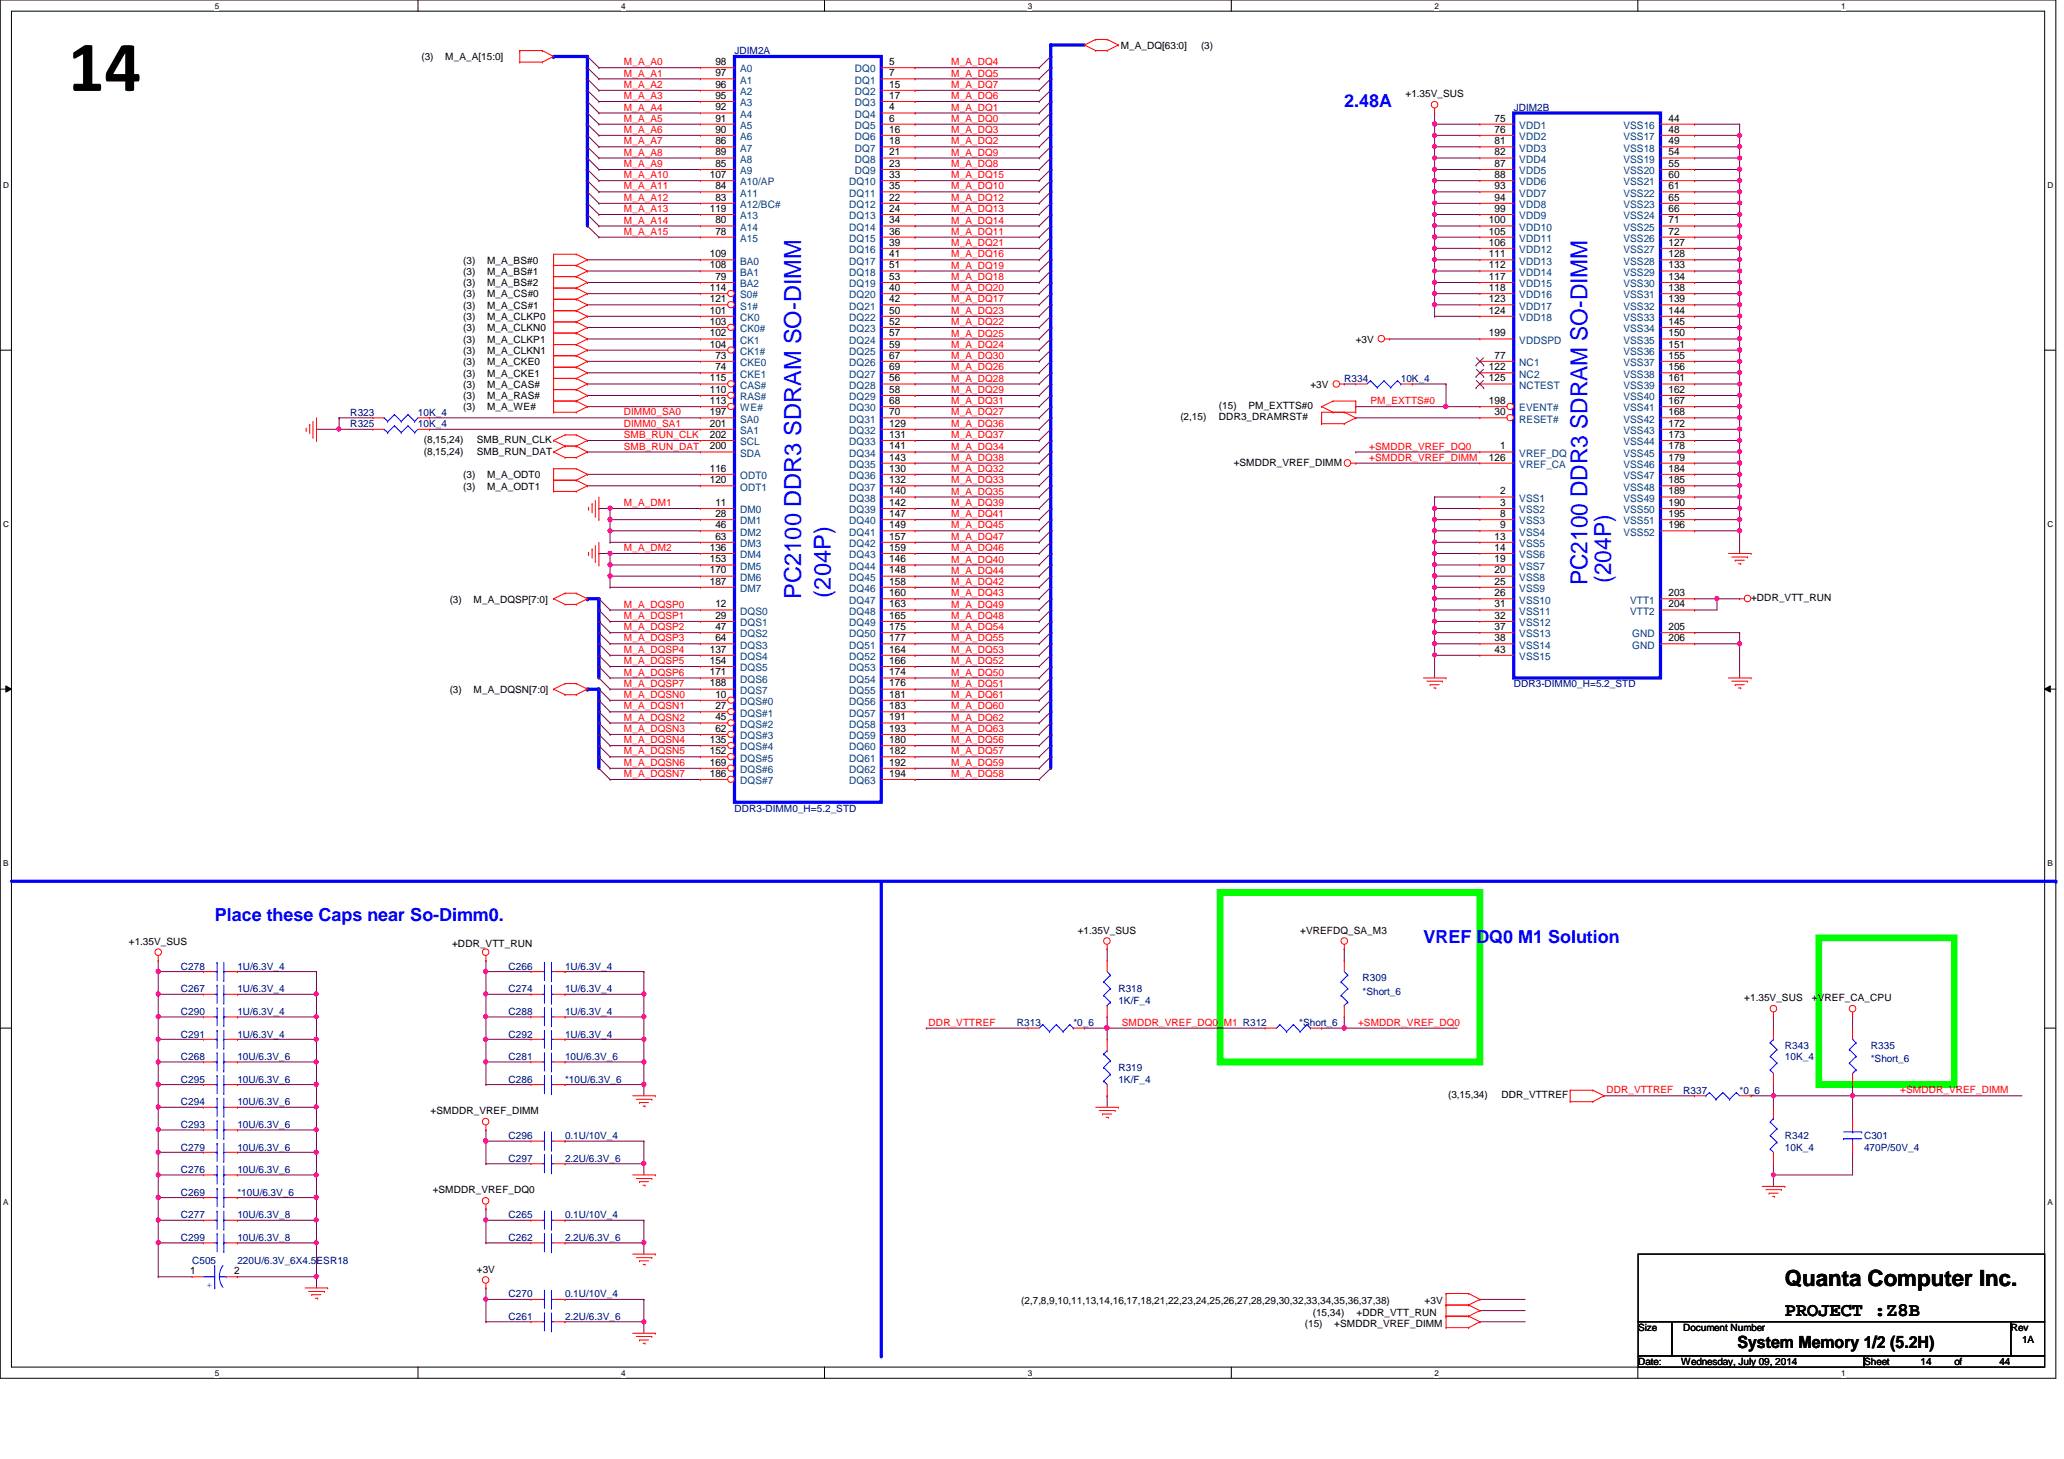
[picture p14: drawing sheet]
<svg xmlns="http://www.w3.org/2000/svg" width="297mm" height="210mm" viewBox="0 0 297 210" stroke-linecap="round" stroke-linejoin="round" font-family="sans-serif">
<defs><g id="words">
<text font-size="10.4" x="9.8" y="13.1">14</text>
<g font-size="3.4" fill="#00f">
<text x="231.9" y="83.9" transform="rotate(-90 231.9 83.9)">(204P)</text>
<text x="115.3" y="86.1" transform="rotate(-90 115.3 86.1)">PC2100 DDR3 SDRAM SO-DIMM</text>
<text x="119.5" y="86" transform="rotate(-90 119.5 86)">(204P)</text>
<text x="228.5" y="84.2" transform="rotate(-90 228.5 84.2)">PC2100 DDR3 SDRAM SO-DIMM</text>
</g>
<text font-size="3.2" x="256.9" y="185">Quanta Computer Inc.</text>
<text font-size="2.8" x="256.9" y="189.3">PROJECT :Z8B</text>
<g font-size="2.6" fill="#00f">
<text x="193.5" y="15.4">2.48A</text>
<text x="30.9" y="132.5">Place these Caps near So-Dimm0.</text>
<text x="204.8" y="135.7">VREF DQ0 M1 Solution</text>
</g>
<text font-size="2.4" x="250.1" y="193.9">System Memory 1/2 (5.2H)</text>
<g font-size="1.5">
<text x="103" y="9.4">98</text>
<text x="103" y="11">97</text>
<text x="128" y="9.4">5</text>
<text x="128" y="11">7</text>
<text x="103" y="12.6">96</text>
<text x="103" y="14.2">95</text>
<text x="103" y="15.9">92</text>
<text x="103" y="17.5">91</text>
<text x="128" y="12.6">15</text>
<text x="128" y="14.2">17</text>
<text x="128" y="15.9">4</text>
<text x="128" y="17.5">6</text>
<text x="215.1" y="17.5">75</text>
<text x="240.1" y="17.5">44</text>
<text x="103" y="19.1">90</text>
<text x="103" y="20.7">86</text>
<text x="103" y="22.4">89</text>
<text x="128" y="19.1">16</text>
<text x="128" y="20.7">18</text>
<text x="128" y="22.4">21</text>
<text x="215.1" y="19.1">76</text>
<text x="215.1" y="20.7">81</text>
<text x="215.1" y="22.4">82</text>
<text x="240.1" y="19.1">48</text>
<text x="240.1" y="20.7">49</text>
<text x="240.1" y="22.4">54</text>
<text x="102.1" y="25.6">107</text>
<text x="103" y="24">85</text>
<text x="103" y="27.2">84</text>
<text x="103" y="28.9">83</text>
<text x="128" y="24">23</text>
<text x="128" y="25.6">33</text>
<text x="128" y="27.2">35</text>
<text x="128" y="28.9">22</text>
<text x="215.1" y="24">87</text>
<text x="215.1" y="25.6">88</text>
<text x="215.1" y="27.2">93</text>
<text x="215.1" y="28.9">94</text>
<text x="240.1" y="24">55</text>
<text x="240.1" y="25.6">60</text>
<text x="240.1" y="27.2">61</text>
<text x="240.1" y="28.9">65</text>
<text x="102.1" y="30.5">119</text>
<text x="103" y="32.1">80</text>
<text x="103" y="33.7">78</text>
<text x="128" y="30.5">24</text>
<text x="128" y="32.1">34</text>
<text x="128" y="33.7">36</text>
<text x="128" y="35.3">39</text>
<text x="214.3" y="32.1">100</text>
<text x="214.3" y="33.7">105</text>
<text x="214.3" y="35.3">106</text>
<text x="215.1" y="30.5">99</text>
<text x="240.1" y="30.5">66</text>
<text x="240.1" y="32.1">71</text>
<text x="240.1" y="33.7">72</text>
<text x="240.1" y="35.3">127</text>
<text x="102.1" y="37">109</text>
<text x="102.1" y="38.6">108</text>
<text x="102.1" y="41.9">114</text>
<text x="103" y="40.3">79</text>
<text x="128" y="37">41</text>
<text x="128" y="38.6">51</text>
<text x="128" y="40.3">53</text>
<text x="128" y="41.9">40</text>
<text x="214.3" y="37">111</text>
<text x="214.3" y="38.6">112</text>
<text x="214.3" y="40.3">117</text>
<text x="214.3" y="41.9">118</text>
<text x="240.1" y="37">128</text>
<text x="240.1" y="38.6">133</text>
<text x="240.1" y="40.3">134</text>
<text x="240.1" y="41.9">138</text>
<text x="102.1" y="43.5">121</text>
<text x="102.1" y="45.1">101</text>
<text x="102.1" y="46.7">103</text>
<text x="128" y="43.5">42</text>
<text x="128" y="45.1">50</text>
<text x="128" y="46.7">52</text>
<text x="214.3" y="43.5">123</text>
<text x="214.3" y="45.1">124</text>
<text x="240.1" y="43.5">139</text>
<text x="240.1" y="45.1">144</text>
<text x="240.1" y="46.7">145</text>
<text x="102.1" y="48.4">102</text>
<text x="102.1" y="50">104</text>
<text x="103" y="51.6">73</text>
<text x="103" y="53.3">74</text>
<text x="128" y="48.4">57</text>
<text x="128" y="50">59</text>
<text x="128" y="51.6">67</text>
<text x="128" y="53.3">69</text>
<text x="214.3" y="48.4">199</text>
<text x="214.3" y="53.3">122</text>
<text x="215.1" y="51.6">77</text>
<text x="240.1" y="48.4">150</text>
<text x="240.1" y="50">151</text>
<text x="240.1" y="51.6">155</text>
<text x="240.1" y="53.3">156</text>
<text x="102.1" y="54.9">115</text>
<text x="102.1" y="56.5">110</text>
<text x="102.1" y="58.1">113</text>
<text x="102.1" y="59.7">197</text>
<text x="128" y="54.9">56</text>
<text x="128" y="56.5">58</text>
<text x="128" y="58.1">68</text>
<text x="128" y="59.7">70</text>
<text x="214.3" y="54.9">125</text>
<text x="214.3" y="58.1">198</text>
<text x="215.1" y="59.7">30</text>
<text x="240.1" y="54.9">161</text>
<text x="240.1" y="56.5">162</text>
<text x="240.1" y="58.1">167</text>
<text x="240.1" y="59.7">168</text>
<text x="102.1" y="61.4">201</text>
<text x="102.1" y="63">202</text>
<text x="102.1" y="64.6">200</text>
<text x="128" y="61.4">129</text>
<text x="128" y="63">131</text>
<text x="128" y="64.6">141</text>
<text x="215.9" y="64.6">1</text>
<text x="240.1" y="61.4">172</text>
<text x="240.1" y="63">173</text>
<text x="240.1" y="64.6">178</text>
<text x="102.1" y="67.9">116</text>
<text x="102.1" y="69.5">120</text>
<text x="128" y="66.3">143</text>
<text x="128" y="67.9">130</text>
<text x="128" y="69.5">132</text>
<text x="128" y="71.1">140</text>
<text x="214.3" y="66.3">126</text>
<text x="215.9" y="71.1">2</text>
<text x="240.1" y="66.3">179</text>
<text x="240.1" y="67.9">184</text>
<text x="240.1" y="69.5">185</text>
<text x="240.1" y="71.1">189</text>
<text x="103" y="72.8">11</text>
<text x="103" y="74.4">28</text>
<text x="103" y="76">46</text>
<text x="103" y="77.6">63</text>
<text x="128" y="72.8">142</text>
<text x="128" y="74.4">147</text>
<text x="128" y="76">149</text>
<text x="128" y="77.6">157</text>
<text x="215.1" y="77.6">13</text>
<text x="215.9" y="72.8">3</text>
<text x="215.9" y="74.4">8</text>
<text x="215.9" y="76">9</text>
<text x="240.1" y="72.8">190</text>
<text x="240.1" y="74.4">195</text>
<text x="240.1" y="76">196</text>
<text x="102.1" y="79.2">136</text>
<text x="102.1" y="80.9">153</text>
<text x="102.1" y="82.5">170</text>
<text x="128" y="79.2">159</text>
<text x="128" y="80.9">146</text>
<text x="128" y="82.5">148</text>
<text x="215.1" y="79.2">14</text>
<text x="215.1" y="80.9">19</text>
<text x="215.1" y="82.5">20</text>
<text x="102.1" y="84.1">187</text>
<text x="103" y="87.4">12</text>
<text x="103" y="89">29</text>
<text x="128" y="84.1">158</text>
<text x="128" y="85.8">160</text>
<text x="128" y="87.4">163</text>
<text x="128" y="89">165</text>
<text x="215.1" y="84.1">25</text>
<text x="215.1" y="85.8">26</text>
<text x="215.1" y="87.4">31</text>
<text x="215.1" y="89">32</text>
<text x="240.1" y="85.8">203</text>
<text x="240.1" y="87.4">204</text>
<text x="102.1" y="93.9">137</text>
<text x="102.1" y="95.5">154</text>
<text x="103" y="90.6">47</text>
<text x="103" y="92.2">64</text>
<text x="128" y="90.6">175</text>
<text x="128" y="92.2">177</text>
<text x="128" y="93.9">164</text>
<text x="128" y="95.5">166</text>
<text x="215.1" y="90.6">37</text>
<text x="215.1" y="92.2">38</text>
<text x="215.1" y="93.9">43</text>
<text x="240.1" y="90.6">205</text>
<text x="240.1" y="92.2">206</text>
<text x="102.1" y="97.2">171</text>
<text x="102.1" y="98.8">188</text>
<text x="103" y="100.4">10</text>
<text x="128" y="97.2">174</text>
<text x="128" y="98.8">176</text>
<text x="128" y="100.4">181</text>
<text x="102.1" y="106.9">135</text>
<text x="103" y="102">27</text>
<text x="103" y="103.6">45</text>
<text x="103" y="105.3">62</text>
<text x="128" y="102">183</text>
<text x="128" y="103.6">191</text>
<text x="128" y="105.3">193</text>
<text x="128" y="106.9">180</text>
<text x="102.1" y="108.5">152</text>
<text x="102.1" y="110.2">169</text>
<text x="102.1" y="111.8">186</text>
<text x="128" y="108.5">182</text>
<text x="128" y="110.2">192</text>
<text x="128" y="111.8">194</text>
<text x="27.3" y="183.3">1</text>
<text x="33.7" y="183.3">2</text>
</g>
<g font-size="1.5" fill="#004080">
<text x="106.5" y="10.4">A0</text>
<text x="123" y="10.4">DQ0</text>
<text x="106.5" y="12">A1</text>
<text x="106.5" y="13.7">A2</text>
<text x="106.5" y="15.3">A3</text>
<text x="106.5" y="16.9">A4</text>
<text x="123" y="12">DQ1</text>
<text x="123" y="13.7">DQ2</text>
<text x="123" y="15.3">DQ3</text>
<text x="123" y="16.9">DQ4</text>
<text x="106.5" y="18.5">A5</text>
<text x="106.5" y="20.2">A6</text>
<text x="106.5" y="21.8">A7</text>
<text x="106.5" y="23.4">A8</text>
<text x="123" y="18.5">DQ5</text>
<text x="123" y="20.2">DQ6</text>
<text x="123" y="21.8">DQ7</text>
<text x="123" y="23.4">DQ8</text>
<text x="218.6" y="18.5">VDD1</text>
<text x="218.6" y="20.2">VDD2</text>
<text x="218.6" y="21.8">VDD3</text>
<text x="218.6" y="23.4">VDD4</text>
<text x="233.6" y="18.5">VSS16</text>
<text x="233.6" y="20.2">VSS17</text>
<text x="233.6" y="21.8">VSS18</text>
<text x="233.6" y="23.4">VSS19</text>
<text x="106.5" y="25.1">A9</text>
<text x="106.5" y="26.7">A10/AP</text>
<text x="106.5" y="28.3">A11</text>
<text x="106.5" y="29.9">A12/BC#</text>
<text x="122.2" y="26.7">DQ10</text>
<text x="122.2" y="28.3">DQ11</text>
<text x="122.2" y="29.9">DQ12</text>
<text x="123" y="25.1">DQ9</text>
<text x="218.6" y="25.1">VDD5</text>
<text x="218.6" y="26.7">VDD6</text>
<text x="218.6" y="28.3">VDD7</text>
<text x="218.6" y="29.9">VDD8</text>
<text x="233.6" y="25.1">VSS20</text>
<text x="233.6" y="26.7">VSS21</text>
<text x="233.6" y="28.3">VSS22</text>
<text x="233.6" y="29.9">VSS23</text>
<text x="106.5" y="31.5">A13</text>
<text x="106.5" y="33.2">A14</text>
<text x="106.5" y="34.8">A15</text>
<text x="122.2" y="31.5">DQ13</text>
<text x="122.2" y="33.2">DQ14</text>
<text x="122.2" y="34.8">DQ15</text>
<text x="218.6" y="31.5">VDD9</text>
<text x="218.6" y="33.2">VDD10</text>
<text x="218.6" y="34.8">VDD11</text>
<text x="233.6" y="31.5">VSS24</text>
<text x="233.6" y="33.2">VSS25</text>
<text x="233.6" y="34.8">VSS26</text>
<text x="106.5" y="38.1">BA0</text>
<text x="106.5" y="39.7">BA1</text>
<text x="106.5" y="41.3">BA2</text>
<text x="122.2" y="36.4">DQ16</text>
<text x="122.2" y="38.1">DQ17</text>
<text x="122.2" y="39.7">DQ18</text>
<text x="122.2" y="41.3">DQ19</text>
<text x="218.6" y="36.4">VDD12</text>
<text x="218.6" y="38.1">VDD13</text>
<text x="218.6" y="39.7">VDD14</text>
<text x="218.6" y="41.3">VDD15</text>
<text x="233.6" y="36.4">VSS27</text>
<text x="233.6" y="38.1">VSS28</text>
<text x="233.6" y="39.7">VSS29</text>
<text x="233.6" y="41.3">VSS30</text>
<text x="106.5" y="42.9">S0#</text>
<text x="106.5" y="44.5">S1#</text>
<text x="106.5" y="46.2">CK0</text>
<text x="106.5" y="47.8">CK0#</text>
<text x="122.2" y="42.9">DQ20</text>
<text x="122.2" y="44.5">DQ21</text>
<text x="122.2" y="46.2">DQ22</text>
<text x="122.2" y="47.8">DQ23</text>
<text x="218.6" y="42.9">VDD16</text>
<text x="218.6" y="44.5">VDD17</text>
<text x="218.6" y="46.2">VDD18</text>
<text x="233.6" y="42.9">VSS31</text>
<text x="233.6" y="44.5">VSS32</text>
<text x="233.6" y="46.2">VSS33</text>
<text x="233.6" y="47.8">VSS34</text>
<text x="106.5" y="49.4">CK1</text>
<text x="106.5" y="51.1">CK1#</text>
<text x="106.5" y="52.7">CKE0</text>
<text x="122.2" y="49.4">DQ24</text>
<text x="122.2" y="51.1">DQ25</text>
<text x="122.2" y="52.7">DQ26</text>
<text x="218.6" y="49.4">VDDSPD</text>
<text x="218.6" y="52.7">NC1</text>
<text x="233.6" y="49.4">VSS35</text>
<text x="233.6" y="51.1">VSS36</text>
<text x="233.6" y="52.7">VSS37</text>
<text x="106.5" y="54.3">CKE1</text>
<text x="106.5" y="55.9">CAS#</text>
<text x="106.5" y="57.6">RAS#</text>
<text x="106.5" y="59.2">WE#</text>
<text x="122.2" y="54.3">DQ27</text>
<text x="122.2" y="55.9">DQ28</text>
<text x="122.2" y="57.6">DQ29</text>
<text x="122.2" y="59.2">DQ30</text>
<text x="218.6" y="54.3">NC2</text>
<text x="218.6" y="55.9">NCTEST</text>
<text x="218.6" y="59.2">EVENT#</text>
<text x="233.6" y="54.3">VSS38</text>
<text x="233.6" y="55.9">VSS39</text>
<text x="233.6" y="57.6">VSS40</text>
<text x="233.6" y="59.2">VSS41</text>
<text x="106.5" y="60.8">SA0</text>
<text x="106.5" y="62.4">SA1</text>
<text x="106.5" y="64.1">SCL</text>
<text x="106.5" y="65.7">SDA</text>
<text x="122.2" y="60.8">DQ31</text>
<text x="122.2" y="62.4">DQ32</text>
<text x="122.2" y="64.1">DQ33</text>
<text x="122.2" y="65.7">DQ34</text>
<text x="218.6" y="60.8">RESET#</text>
<text x="218.6" y="65.7">VREF_DQ</text>
<text x="233.6" y="60.8">VSS42</text>
<text x="233.6" y="62.4">VSS43</text>
<text x="233.6" y="64.1">VSS44</text>
<text x="233.6" y="65.7">VSS45</text>
<text x="106.5" y="68.9">ODT0</text>
<text x="106.5" y="70.6">ODT1</text>
<text x="122.2" y="67.3">DQ35</text>
<text x="122.2" y="68.9">DQ36</text>
<text x="122.2" y="70.6">DQ37</text>
<text x="218.6" y="67.3">VREF_CA</text>
<text x="233.6" y="67.3">VSS46</text>
<text x="233.6" y="68.9">VSS47</text>
<text x="233.6" y="70.6">VSS48</text>
<text x="106.5" y="73.8">DM0</text>
<text x="106.5" y="75.4">DM1</text>
<text x="106.5" y="77">DM2</text>
<text x="122.2" y="72.2">DQ38</text>
<text x="122.2" y="73.8">DQ39</text>
<text x="122.2" y="75.4">DQ40</text>
<text x="122.2" y="77">DQ41</text>
<text x="218.6" y="72.2">VSS1</text>
<text x="218.6" y="73.8">VSS2</text>
<text x="218.6" y="75.4">VSS3</text>
<text x="218.6" y="77">VSS4</text>
<text x="233.6" y="72.2">VSS49</text>
<text x="233.6" y="73.8">VSS50</text>
<text x="233.6" y="75.4">VSS51</text>
<text x="233.6" y="77">VSS52</text>
<text x="106.5" y="78.7">DM3</text>
<text x="106.5" y="80.3">DM4</text>
<text x="106.5" y="82">DM5</text>
<text x="106.5" y="83.6">DM6</text>
<text x="122.2" y="78.7">DQ42</text>
<text x="122.2" y="80.3">DQ43</text>
<text x="122.2" y="82">DQ44</text>
<text x="122.2" y="83.6">DQ45</text>
<text x="218.6" y="78.7">VSS5</text>
<text x="218.6" y="80.3">VSS6</text>
<text x="218.6" y="82">VSS7</text>
<text x="218.6" y="83.6">VSS8</text>
<text x="106.5" y="85.2">DM7</text>
<text x="106.5" y="88.4">DQS0</text>
<text x="122.2" y="85.2">DQ46</text>
<text x="122.2" y="86.8">DQ47</text>
<text x="122.2" y="88.4">DQ48</text>
<text x="218.6" y="85.2">VSS9</text>
<text x="218.6" y="86.8">VSS10</text>
<text x="218.6" y="88.4">VSS11</text>
<text x="234.6" y="86.8">VTT1</text>
<text x="234.6" y="88.4">VTT2</text>
<text x="106.5" y="90.1">DQS1</text>
<text x="106.5" y="91.7">DQS2</text>
<text x="106.5" y="93.3">DQS3</text>
<text x="106.5" y="95">DQS4</text>
<text x="122.2" y="90.1">DQ49</text>
<text x="122.2" y="91.7">DQ50</text>
<text x="122.2" y="93.3">DQ51</text>
<text x="122.2" y="95">DQ52</text>
<text x="218.6" y="90.1">VSS12</text>
<text x="218.6" y="91.7">VSS13</text>
<text x="218.6" y="93.3">VSS14</text>
<text x="218.6" y="95">VSS15</text>
<text x="234.9" y="91.7">GND</text>
<text x="234.9" y="93.3">GND</text>
<text x="106.5" y="96.6">DQS5</text>
<text x="106.5" y="98.2">DQS6</text>
<text x="106.5" y="99.8">DQS7</text>
<text x="106.5" y="101.4">DQS#0</text>
<text x="122.2" y="96.6">DQ53</text>
<text x="122.2" y="98.2">DQ54</text>
<text x="122.2" y="99.8">DQ55</text>
<text x="122.2" y="101.4">DQ56</text>
<text x="106.5" y="103.1">DQS#1</text>
<text x="106.5" y="104.7">DQS#2</text>
<text x="106.5" y="106.3">DQS#3</text>
<text x="106.5" y="107.9">DQS#4</text>
<text x="122.2" y="103.1">DQ57</text>
<text x="122.2" y="104.7">DQ58</text>
<text x="122.2" y="106.3">DQ59</text>
<text x="122.2" y="107.9">DQ60</text>
<text x="106.5" y="109.6">DQS#5</text>
<text x="106.5" y="111.2">DQS#6</text>
<text x="106.5" y="112.8">DQS#7</text>
<text x="122.2" y="109.6">DQ61</text>
<text x="122.2" y="111.2">DQ62</text>
<text x="122.2" y="112.8">DQ63</text>
</g>
<g font-size="1.4">
<text x="60.7" y="8.6">(3)</text>
<text x="64.1" y="8.6">M_A_A[15:0]</text>
<text x="161.3" y="7">M_A_DQ[63:0]</text>
<text x="172.8" y="7">(3)</text>
<text x="202.3" y="14">+1.35V_SUS</text>
<text x="66.7" y="37.9">(3)</text>
<text x="66.7" y="39.5">(3)</text>
<text x="66.7" y="41.1">(3)</text>
<text x="70.1" y="37.9">M_A_BS#0</text>
<text x="70.1" y="39.5">M_A_BS#1</text>
<text x="70.1" y="41.1">M_A_BS#2</text>
<text x="66.7" y="42.8">(3)</text>
<text x="66.7" y="44.4">(3)</text>
<text x="66.7" y="46.1">(3)</text>
<text x="66.7" y="47.7">(3)</text>
<text x="70.1" y="42.8">M_A_CS#0</text>
<text x="70.1" y="44.4">M_A_CS#1</text>
<text x="70.1" y="46.1">M_A_CLKP0</text>
<text x="70.1" y="47.7">M_A_CLKN0</text>
<text x="66.7" y="49.3">(3)</text>
<text x="66.7" y="50.9">(3)</text>
<text x="66.7" y="52.5">(3)</text>
<text x="70.1" y="49.3">M_A_CLKP1</text>
<text x="70.1" y="50.9">M_A_CLKN1</text>
<text x="70.1" y="52.5">M_A_CKE0</text>
<text x="195.1" y="49.3">+3V</text>
<text x="66.7" y="54.2">(3)</text>
<text x="66.7" y="55.8">(3)</text>
<text x="66.7" y="57.4">(3)</text>
<text x="66.7" y="59.1">(3)</text>
<text x="70.1" y="54.2">M_A_CKE1</text>
<text x="70.1" y="55.8">M_A_CAS#</text>
<text x="70.1" y="57.4">M_A_RAS#</text>
<text x="70.1" y="59.1">M_A_WE#</text>
<text x="175.4" y="58.9">(15)</text>
<text x="179.7" y="58.9">PM_EXTTS#0</text>
<text x="188.6" y="55.8">+3V</text>
<text x="61" y="63.8">(8,15,24)</text>
<text x="61" y="65.4">(8,15,24)</text>
<text x="68.6" y="63.8">SMB_RUN_CLK</text>
<text x="68.6" y="65.4">SMB_RUN_DAT</text>
<text x="169.9" y="60.5">(2,15)</text>
<text x="175.4" y="60.5">DDR3_DRAMRST#</text>
<text x="66.7" y="68.8">(3)</text>
<text x="66.7" y="70.4">(3)</text>
<text x="70.1" y="68.8">M_A_ODT0</text>
<text x="70.1" y="70.4">M_A_ODT1</text>
<text x="177.5" y="67">+SMDDR_VREF_DIMM</text>
<text x="64.7" y="86.7">(3)</text>
<text x="68.2" y="86.7">M_A_DQSP[7:0]</text>
<text x="252" y="86.5">+DDR_VTT_RUN</text>
<text x="64.7" y="99.7">(3)</text>
<text x="68.2" y="99.7">M_A_DQSN[7:0]</text>
<text x="18.5" y="135.9">+1.35V_SUS</text>
<text x="65.1" y="136.3">+DDR_VTT_RUN</text>
<text x="155.1" y="134.3">+1.35V_SUS</text>
<text x="187.1" y="134.3">+VREFDQ_SA_M3</text>
<text x="251" y="144.1">+1.35V_SUS</text>
<text x="260.8" y="144.1">+VREF_CA_CPU</text>
<text x="62" y="160.3">+SMDDR_VREF_DIMM</text>
<text x="208.4" y="158">(3,15,34)</text>
<text x="216.1" y="158">DDR_VTTREF</text>
<text x="62.3" y="171.7">+SMDDR_VREF_DQ0</text>
<text x="68.6" y="183.1">+3V</text>
<text x="147" y="187.6">(2,7,8,9,10,11,13,14,16,17,18,21,22,23,24,25,26,27,28,29,30,32,33,34,35,36,37,38)</text>
<text x="187.8" y="190.9">(15)</text>
<text x="188.9" y="189.3">(15,34)</text>
<text x="192" y="190.9">+SMDDR_VREF_DIMM</text>
<text x="195.2" y="189.3">+DDR_VTT_RUN</text>
<text x="205" y="187.6">+3V</text>
<text x="235.8" y="191.5">Size</text>
<text x="242.2" y="191.5">Document Number</text>
<text x="289.4" y="191.5">Rev</text>
<text x="235.8" y="196.4">Date:</text>
<text x="241.9" y="196.4">Wednesday, July 09, 2014</text>
<text x="268.3" y="196.4">Sheet</text>
<text x="276.4" y="196.4">14</text>
<text x="281.3" y="196.4">of</text>
<text x="287.7" y="196.4">44</text>
<text x="291" y="193.2">1A</text>
</g>
<g font-size="1.4" fill="#f00">
<text x="89.8" y="9.4">M_A_A0</text>
<text x="89.8" y="11">M_A_A1</text>
<text x="136.9" y="9.4">M_A_DQ4</text>
<text x="136.9" y="11">M_A_DQ5</text>
<text x="89.8" y="17.5">M_A_A5</text>
<text x="89.8" y="15.9">M_A_A4</text>
<text x="89.8" y="12.7">M_A_A2</text>
<text x="89.8" y="14.3">M_A_A3</text>
<text x="136.9" y="12.7">M_A_DQ7</text>
<text x="136.9" y="14.3">M_A_DQ6</text>
<text x="136.9" y="15.9">M_A_DQ1</text>
<text x="136.9" y="17.5">M_A_DQ0</text>
<text x="89.8" y="22.4">M_A_A8</text>
<text x="89.8" y="20.8">M_A_A7</text>
<text x="89.8" y="19.1">M_A_A6</text>
<text x="136.9" y="19.1">M_A_DQ3</text>
<text x="136.9" y="20.8">M_A_DQ2</text>
<text x="136.9" y="22.4">M_A_DQ9</text>
<text x="89.8" y="28.9">M_A_A12</text>
<text x="89.8" y="27.3">M_A_A11</text>
<text x="89.8" y="25.7">M_A_A10</text>
<text x="89.8" y="24">M_A_A9</text>
<text x="136.9" y="24">M_A_DQ8</text>
<text x="136.9" y="25.7">M_A_DQ15</text>
<text x="136.9" y="27.3">M_A_DQ10</text>
<text x="136.9" y="28.9">M_A_DQ12</text>
<text x="89.8" y="33.8">M_A_A15</text>
<text x="89.8" y="32.2">M_A_A14</text>
<text x="89.8" y="30.5">M_A_A13</text>
<text x="136.9" y="35.4">M_A_DQ21</text>
<text x="136.9" y="30.5">M_A_DQ13</text>
<text x="136.9" y="33.8">M_A_DQ11</text>
<text x="136.9" y="32.2">M_A_DQ14</text>
<text x="136.9" y="37">M_A_DQ16</text>
<text x="136.9" y="38.7">M_A_DQ19</text>
<text x="136.9" y="40.3">M_A_DQ18</text>
<text x="136.9" y="41.9">M_A_DQ20</text>
<text x="136.9" y="43.5">M_A_DQ17</text>
<text x="136.9" y="46.8">M_A_DQ22</text>
<text x="136.9" y="45.2">M_A_DQ23</text>
<text x="136.9" y="50">M_A_DQ24</text>
<text x="136.9" y="51.6">M_A_DQ30</text>
<text x="136.9" y="53.3">M_A_DQ26</text>
<text x="136.9" y="48.4">M_A_DQ25</text>
<text x="89.8" y="59.8">DIMM0_SA0</text>
<text x="136.9" y="54.9">M_A_DQ28</text>
<text x="136.9" y="56.6">M_A_DQ29</text>
<text x="136.9" y="58.2">M_A_DQ31</text>
<text x="136.9" y="59.8">M_A_DQ27</text>
<text x="197.2" y="58.2">PM_EXTTS#0</text>
<text x="89.8" y="63">SMB_RUN_CLK</text>
<text x="89.8" y="64.7">SMB_RUN_DAT</text>
<text x="89.8" y="61.4">DIMM0_SA1</text>
<text x="136.9" y="61.4">M_A_DQ36</text>
<text x="136.9" y="63">M_A_DQ37</text>
<text x="136.9" y="64.7">M_A_DQ34</text>
<text x="197.1" y="64.7">+SMDDR_VREF_DQ0</text>
<text x="136.9" y="66.3">M_A_DQ38</text>
<text x="136.9" y="67.9">M_A_DQ32</text>
<text x="136.9" y="69.6">M_A_DQ33</text>
<text x="136.9" y="71.2">M_A_DQ35</text>
<text x="197.1" y="66.3">+SMDDR_VREF_DIMM</text>
<text x="89.8" y="72.8">M_A_DM1</text>
<text x="136.9" y="72.8">M_A_DQ39</text>
<text x="136.9" y="74.4">M_A_DQ41</text>
<text x="136.9" y="76">M_A_DQ45</text>
<text x="136.9" y="77.7">M_A_DQ47</text>
<text x="89.8" y="79.3">M_A_DM2</text>
<text x="136.9" y="82.5">M_A_DQ44</text>
<text x="136.9" y="79.3">M_A_DQ46</text>
<text x="136.9" y="80.9">M_A_DQ40</text>
<text x="89.8" y="87.4">M_A_DQSP0</text>
<text x="89.8" y="89.1">M_A_DQSP1</text>
<text x="136.9" y="84.2">M_A_DQ42</text>
<text x="136.9" y="85.8">M_A_DQ43</text>
<text x="136.9" y="87.4">M_A_DQ49</text>
<text x="136.9" y="89.1">M_A_DQ48</text>
<text x="89.8" y="90.7">M_A_DQSP2</text>
<text x="89.8" y="92.3">M_A_DQSP3</text>
<text x="89.8" y="93.9">M_A_DQSP4</text>
<text x="89.8" y="95.5">M_A_DQSP5</text>
<text x="136.9" y="90.7">M_A_DQ54</text>
<text x="136.9" y="92.3">M_A_DQ55</text>
<text x="136.9" y="93.9">M_A_DQ53</text>
<text x="136.9" y="95.5">M_A_DQ52</text>
<text x="89.8" y="97.2">M_A_DQSP6</text>
<text x="89.8" y="98.8">M_A_DQSP7</text>
<text x="89.8" y="100.4">M_A_DQSN0</text>
<text x="136.9" y="100.4">M_A_DQ61</text>
<text x="136.9" y="98.8">M_A_DQ51</text>
<text x="136.9" y="97.2">M_A_DQ50</text>
<text x="89.8" y="102.1">M_A_DQSN1</text>
<text x="89.8" y="103.7">M_A_DQSN2</text>
<text x="89.8" y="105.3">M_A_DQSN3</text>
<text x="89.8" y="106.9">M_A_DQSN4</text>
<text x="136.9" y="102.1">M_A_DQ60</text>
<text x="136.9" y="103.7">M_A_DQ62</text>
<text x="136.9" y="105.3">M_A_DQ63</text>
<text x="136.9" y="106.9">M_A_DQ56</text>
<text x="89.8" y="108.5">M_A_DQSN5</text>
<text x="89.8" y="110.2">M_A_DQSN6</text>
<text x="89.8" y="111.8">M_A_DQSN7</text>
<text x="136.9" y="108.5">M_A_DQ57</text>
<text x="136.9" y="110.2">M_A_DQ59</text>
<text x="136.9" y="111.8">M_A_DQ58</text>
<text x="133.6" y="147.6">DDR_VTTREF</text>
<text x="161.5" y="147.6">SMDDR_VREF_DQ0_M1 R312</text>
<text x="195.4" y="147.6">+SMDDR_VREF_DQ0</text>
<text x="231.2" y="157.3">DDR_VTTREF</text>
<text x="273.5" y="157.3">+SMDDR_VREF_DIMM</text>
</g>
<g font-size="1.4" fill="#000080">
<text x="105.7" y="7.8">JDIM2A</text>
<text x="217.8" y="16">JDIM2B</text>
<text x="50.4" y="59.9">R323</text>
<text x="60.2" y="59.9">10K_4</text>
<text x="193.5" y="55">R334</text>
<text x="201.6" y="55">10K_4</text>
<text x="50.4" y="61.5">R325</text>
<text x="60.2" y="61.5">10K_4</text>
<text x="217.8" y="98.9">DDR3-DIMM0_H=5.2_STD</text>
<text x="105.7" y="116.8">DDR3-DIMM0_H=5.2_STD</text>
<text x="26" y="139.5">C278</text>
<text x="26" y="142.7">C267</text>
<text x="34.2" y="139.5">1U/6.3V_4</text>
<text x="34.2" y="142.7">1U/6.3V_4</text>
<text x="73.2" y="142.7">C274</text>
<text x="73.2" y="139.5">C266</text>
<text x="81.3" y="142.7">1U/6.3V_4</text>
<text x="81.3" y="139.5">1U/6.3V_4</text>
<text x="160.9" y="142.7">R318</text>
<text x="196.1" y="141.1">R309</text>
<text x="196.1" y="143.1">*Short_6</text>
<text x="26" y="146">C290</text>
<text x="26" y="149.3">C291</text>
<text x="34.2" y="146">1U/6.3V_4</text>
<text x="34.2" y="149.3">1U/6.3V_4</text>
<text x="73.2" y="149.3">C292</text>
<text x="73.2" y="146">C288</text>
<text x="81.3" y="149.3">1U/6.3V_4</text>
<text x="81.3" y="146">1U/6.3V_4</text>
<text x="146.3" y="147.7">R313</text>
<text x="154.5" y="147.7">*0_6</text>
<text x="160.9" y="144.4">1K/F_4</text>
<text x="187" y="147.7">*Short_6</text>
<text x="26" y="155.8">C295</text>
<text x="26" y="152.5">C268</text>
<text x="34.2" y="155.8">10U/6.3V_6</text>
<text x="34.2" y="152.5">10U/6.3V_6</text>
<text x="73.2" y="155.8">C286</text>
<text x="73.2" y="152.5">C281</text>
<text x="81.3" y="155.8">*10U/6.3V_6</text>
<text x="81.3" y="152.5">10U/6.3V_6</text>
<text x="160.9" y="154.1">R319</text>
<text x="160.9" y="155.8">1K/F_4</text>
<text x="256.9" y="150.9">R343</text>
<text x="256.9" y="152.5">10K_4</text>
<text x="269.2" y="150.9">R335</text>
<text x="269.2" y="152.8">*Short_6</text>
<text x="26" y="159">C294</text>
<text x="34.2" y="159">10U/6.3V_6</text>
<text x="242.2" y="157.4">R337</text>
<text x="250.4" y="157.4">*0_6</text>
<text x="26" y="165.5">C279</text>
<text x="26" y="162.3">C293</text>
<text x="34.2" y="165.5">10U/6.3V_6</text>
<text x="34.2" y="162.3">10U/6.3V_6</text>
<text x="73.2" y="167.1">C297</text>
<text x="73.2" y="163.9">C296</text>
<text x="81.3" y="167.1">2.2U/6.3V_6</text>
<text x="81.3" y="163.9">0.1U/10V_4</text>
<text x="256.9" y="163.9">R342</text>
<text x="256.9" y="165.5">10K_4</text>
<text x="268.3" y="163.9">C301</text>
<text x="268.3" y="165.5">470P/50V_4</text>
<text x="26" y="168.8">C276</text>
<text x="26" y="172">C269</text>
<text x="34.2" y="168.8">10U/6.3V_6</text>
<text x="34.2" y="172">*10U/6.3V_6</text>
<text x="26" y="175.3">C277</text>
<text x="26" y="178.5">C299</text>
<text x="34.2" y="175.3">10U/6.3V_8</text>
<text x="34.2" y="178.5">10U/6.3V_8</text>
<text x="73.2" y="175.3">C265</text>
<text x="73.2" y="178.5">C262</text>
<text x="81.3" y="175.3">0.1U/10V_4</text>
<text x="81.3" y="178.5">2.2U/6.3V_6</text>
<text x="27.6" y="181.8">C505</text>
<text x="34.2" y="181.8">220U/6.3V_6X4.5ESR18</text>
<text x="73.2" y="186.6">C270</text>
<text x="73.2" y="189.9">C261</text>
<text x="81.3" y="186.6">0.1U/10V_4</text>
<text x="81.3" y="189.9">2.2U/6.3V_6</text>
</g>
<text font-size="1.4" fill="#00f" x="30.5" y="185.3" transform="rotate(-90 30.5 185.3)">+</text>
<g font-size="1.2">
<text x="30.9" y="1.2">5</text>
<text x="89.4" y="1.2">4</text>
<text x="147.9" y="1.2">3</text>
<text x="206.5" y="1.2">2</text>
<text x="265" y="1.2">1</text>
<text x=".5" y="27.1">D</text>
<text x="294.7" y="27.1">D</text>
<text x=".5" y="75.8">C</text>
<text x="294.7" y="75.8">C</text>
<text x=".5" y="124.6">B</text>
<text x="294.7" y="124.6">B</text>
<text x=".5" y="173.4">A</text>
<text x="294.7" y="173.4">A</text>
<text x="30.9" y="197.9">5</text>
<text x="89.4" y="197.9">4</text>
<text x="147.9" y="197.9">3</text>
<text x="206.5" y="197.9">2</text>
<text x="265" y="197.9">1</text>
</g>
</g></defs>
<path d="M0 0h295.9v198.3h-295.9zM1.6 1.6h292.7v195.1h-292.7z" fill="none" stroke="#000" stroke-width=".14"/>
<g fill="#fff">
<path d="M30.9 .2h.6v1.3h-.6z"/>
<path d="M30.9 196.8h.6v1.4h-.6z"/>
</g>
<path d="M60.2 0v1.6M60.2 196.7v1.6" fill="none" stroke="#000" stroke-width=".14"/>
<g fill="#fff">
<path d="M89.4 .2h.6v1.3h-.6z"/>
<path d="M89.4 196.8h.6v1.4h-.6z"/>
</g>
<path d="M118.7 0v1.6M118.7 196.7v1.6" fill="none" stroke="#000" stroke-width=".14"/>
<g fill="#fff">
<path d="M147.9 .2h.6v1.3h-.6z"/>
<path d="M147.9 196.8h.6v1.4h-.6z"/>
</g>
<path d="M177.2 0v1.6M177.2 196.7v1.6" fill="none" stroke="#000" stroke-width=".14"/>
<g fill="#fff">
<path d="M206.5 .2h.5v1.3h-.5z"/>
<path d="M206.5 196.8h.5v1.4h-.5z"/>
</g>
<path d="M235.7 0v1.6M235.7 196.7v1.6" fill="none" stroke="#000" stroke-width=".14"/>
<g fill="#fff">
<path d="M265 .2h.6v1.3h-.6z"/>
<path d="M265 196.8h.6v1.4h-.6z"/>
<path d="M.5 26h.8v1.3h-.8z"/>
<path d="M294.7 26h.8v1.3h-.8z"/>
<path d="M.5 74.8h.8v1.3h-.8z"/>
<path d="M294.7 74.8h.8v1.3h-.8z"/>
</g>
<path d="M0 50.4h1.6M294.3 50.4h1.6" fill="none" stroke="#000" stroke-width=".14"/>
<g fill="#fff">
<path d="M.5 123.5h.7v1.3h-.7z"/>
<path d="M294.7 123.5h.7v1.3h-.7z"/>
</g>
<path d="M0 99.1h1.6M.8 98.7l.8 .4-.8 .5zM294.3 99.1l.8-.4v.9zM294.3 99.1h1.6" fill="none" stroke="#000" stroke-width=".14"/>
<path d="M.8 98.7l.8 .4-.8 .5zM294.3 99.1l.8-.4v.9z" fill="#000"/>
<g fill="#fff">
<path d="M.5 172.3h.7v1.3h-.7z"/>
<path d="M294.7 172.3h.7v1.3h-.7z"/>
</g>
<path d="M0 147.9h1.6M294.3 147.9h1.6" fill="none" stroke="#000" stroke-width=".14"/>
<path d="M126.8 126.8v68.3" fill="none" stroke="#00f" stroke-width=".47"/>
<circle cx="126.8" cy="195.1" r=".23" fill="#00f"/>
<path d="M1.6 126.8h294.3" fill="none" stroke="#00f" stroke-width=".47"/>
<circle cx="295.9" cy="126.8" r=".23" fill="#00f"/>
<path d="M175.6 128.4h37.4v24.4h-37.4zM261.7 134.9h19.6v21.1h-19.6z" fill="none" stroke="#0f0" stroke-width=".97"/>
<path d="M92.7 156h.1M92.7 156v1.6M266.6 146.3h.1M266.6 146.3v1.6M22.8 183.7h.1M22.8 183.7h4.8" fill="none" stroke="#800040" stroke-width=".14"/>
<circle cx="92.7" cy="156" r=".31" fill="#f0f"/>
<circle cx="92.7" cy="156" r=".31" fill="none" stroke="#f0f" stroke-width=".14"/>
<path d="M255.2 146.3h.1M255.2 146.3v1.6M266.6 156h.1M266.6 156v1.6M34.2 183.7h.1M34.2 183.7h11.3M213 190.2h.1M213 190.2h6.5" fill="none" stroke="#800040" stroke-width=".14"/>
<circle cx="45.5" cy="183.6" r=".3" fill="#f0f"/>
<circle cx="45.5" cy="183.6" r=".3" fill="none" stroke="#f0f" stroke-width=".14"/>
<path d="M193.5 136.5h.1M193.5 136.5v1.7M193.5 146.3h.1M193.5 147.9h.1M193.5 146.3v1.6M193.5 147.9h16.2M213 188.6h.1M213 188.6h6.5" fill="none" stroke="#800040" stroke-width=".14"/>
<circle cx="193.4" cy="147.9" r=".31" fill="#f0f"/>
<circle cx="193.4" cy="147.9" r=".31" fill="none" stroke="#f0f" stroke-width=".14"/>
<path d="M159.3 136.5h.1M159.3 136.5v1.7M133.3 147.9h.1M133.3 147.9h14.7M156.1 147.9h.1M156.1 147.9h26M159.3 147.9h.1" fill="none" stroke="#800040" stroke-width=".14"/>
<circle cx="159.3" cy="147.9" r=".31" fill="#f0f"/>
<circle cx="159.3" cy="147.9" r=".31" fill="none" stroke="#f0f" stroke-width=".14"/>
<path d="M159.3 146.3h.1M159.3 147.9h.1M159.3 146.3v3.2" fill="none" stroke="#800040" stroke-width=".14"/>
<circle cx="159.3" cy="147.9" r=".31" fill="#f0f"/>
<circle cx="159.3" cy="147.9" r=".31" fill="none" stroke="#f0f" stroke-width=".14"/>
<g fill="none" stroke="#800040" stroke-width=".14">
<path d="M86.2 9.7h.1M86.2 19.5h.1M86.2 17.9h.1M86.2 16.3h.1M86.2 13h.1M86.2 14.6h.1M86.2 11.3h.1M86.2 9.7h14.6M86.2 19.5h14.6M86.2 17.9h14.6M86.2 16.3h14.6M86.2 13h14.6"/>
<path d="M86.2 14.6h14.6M86.2 11.3h14.6M86.2 34.1h.1M86.2 32.5h.1M86.2 30.9h.1M86.2 29.3h.1M86.2 27.6h.1M86.2 26h.1M86.2 24.4h.1M86.2 22.7h.1M86.2 21.1h.1M86.2 34.1h14.6"/>
<path d="M86.2 32.5h14.6M86.2 30.9h14.6M86.2 29.3h14.6M86.2 27.6h14.6M86.2 26h14.6M86.2 24.4h14.6M86.2 22.7h14.6M86.2 21.1h14.6M159.3 157.6h.1M159.3 157.6v1.7M92.7 167.4h.1M92.7 178.8h.1"/>
<path d="M92.7 167.4v1.6M92.7 178.8v1.6"/>
</g>
<path d="M79.7 8.1h4.8" fill="none" stroke="#00f" stroke-width=".47"/>
<circle cx="79.7" cy="8.1" r=".23" fill="#00f"/>
<g fill="none" stroke="#800040" stroke-width=".14">
<path d="M84.5 37.4h.1M84.5 39h.1M84.5 37.4h16.3M84.5 39h16.3M84.5 58.5h.1M84.5 56.9h.1M84.5 55.2h.1M84.5 53.6h.1M84.5 52h.1M84.5 50.4h.1M84.5 48.8h.1M84.5 47.1h.1"/>
<path d="M84.5 45.5h.1M84.5 43.9h.1M84.5 42.2h.1M84.5 40.6h.1M84.5 58.5h16.3M84.5 56.9h16.3M84.5 55.2h16.3M84.5 53.6h16.3M84.5 52h16.3M84.5 50.4h16.3M84.5 48.8h16.3M84.5 47.1h16.3"/>
<path d="M84.5 45.5h16.3M84.5 43.9h16.3M84.5 42.2h16.3M84.5 40.6h16.3M84.5 63.4h.1M84.5 65h.1M84.5 68.2h.1M84.5 69.9h.1M84.5 63.4h16.3M84.5 65h16.3M84.5 68.2h16.3M84.5 69.9h16.3"/>
<path d="M87.8 73.2h.1M87.8 73.2h13"/>
</g>
<circle cx="87.8" cy="73.1" r=".3" fill="#f0f"/>
<circle cx="87.8" cy="73.1" r=".3" fill="none" stroke="#f0f" stroke-width=".14"/>
<path d="M87.8 74.8h.1M87.8 74.8h13" fill="none" stroke="#800040" stroke-width=".14"/>
<circle cx="87.8" cy="74.7" r=".31" fill="#f0f"/>
<circle cx="87.8" cy="74.7" r=".31" fill="none" stroke="#f0f" stroke-width=".14"/>
<path d="M87.8 76.4h.1M87.8 76.4h13" fill="none" stroke="#800040" stroke-width=".14"/>
<circle cx="87.8" cy="76.4" r=".3" fill="#f0f"/>
<circle cx="87.8" cy="76.4" r=".3" fill="none" stroke="#f0f" stroke-width=".14"/>
<path d="M87.8 78h.1M87.8 79.6h.1M87.8 78h13M87.8 79.6h13" fill="none" stroke="#800040" stroke-width=".14"/>
<circle cx="87.8" cy="79.6" r=".3" fill="#f0f"/>
<circle cx="87.8" cy="79.6" r=".3" fill="none" stroke="#f0f" stroke-width=".14"/>
<path d="M87.8 81.3h.1M87.8 81.3h13" fill="none" stroke="#800040" stroke-width=".14"/>
<circle cx="87.8" cy="81.2" r=".3" fill="#f0f"/>
<circle cx="87.8" cy="81.2" r=".3" fill="none" stroke="#f0f" stroke-width=".14"/>
<path d="M87.8 82.9h.1M87.8 82.9h13" fill="none" stroke="#800040" stroke-width=".14"/>
<circle cx="87.8" cy="82.9" r=".31" fill="#f0f"/>
<circle cx="87.8" cy="82.9" r=".31" fill="none" stroke="#f0f" stroke-width=".14"/>
<g fill="none" stroke="#800040" stroke-width=".14">
<path d="M87.8 84.5h.1M87.8 87.8h.1M87.8 89.4h.1M87.8 91h.1M87.8 92.6h.1M87.8 94.3h.1M87.8 95.9h.1M87.8 97.5h.1M87.8 99.1h.1M87.8 84.5h13M87.8 87.8h13M87.8 89.4h13"/>
<path d="M87.8 91h13M87.8 92.6h13M87.8 94.3h13M87.8 95.9h13M87.8 97.5h13M87.8 99.1h13M87.8 100.8h.1M87.8 102.4h.1M87.8 104h.1M87.8 105.7h.1M87.8 107.3h.1M87.8 108.9h.1"/>
<path d="M87.8 110.5h.1M87.8 112.1h.1M87.8 100.8h13M87.8 102.4h13M87.8 104h13M87.8 105.7h13M87.8 107.3h13M87.8 108.9h13M87.8 110.5h13M87.8 112.1h13"/>
</g>
<path d="M84.5 99.1h1.7" fill="none" stroke="#00f" stroke-width=".47"/>
<circle cx="84.5" cy="99.1" r=".23" fill="#00f"/>
<path d="M84.5 86.1h1.7" fill="none" stroke="#00f" stroke-width=".47"/>
<circle cx="84.5" cy="86.1" r=".23" fill="#00f"/>
<g fill="none" stroke="#800040" stroke-width=".14">
<path d="M131.7 9.7h.1M131.7 11.3h.1M131.7 13h.1M131.7 14.6h.1M131.7 16.3h.1M131.7 17.9h.1M131.7 19.5h.1M131.7 9.7h17.9M131.7 11.3h17.9M131.7 13h17.9M131.7 14.6h17.9M131.7 16.3h17.9"/>
<path d="M131.7 17.9h17.9M131.7 19.5h17.9M131.7 21.1h.1M131.7 22.7h.1M131.7 24.4h.1M131.7 35.7h.1M131.7 37.4h.1M131.7 39h.1M131.7 26h.1M131.7 27.6h.1M131.7 29.3h.1M131.7 30.9h.1"/>
<path d="M131.7 21.1h17.9M131.7 22.7h17.9M131.7 24.4h17.9M131.7 35.7h17.9M131.7 37.4h17.9M131.7 39h17.9M131.7 26h17.9M131.7 27.6h17.9M131.7 29.3h17.9M131.7 30.9h17.9M131.7 40.6h.1M131.7 50.4h.1"/>
<path d="M131.7 52h.1M131.7 53.6h.1M131.7 55.2h.1M131.7 56.9h.1M131.7 58.5h.1M131.7 42.2h.1M131.7 43.9h.1M131.7 48.8h.1M131.7 40.6h17.9M131.7 50.4h17.9M131.7 52h17.9M131.7 53.6h17.9"/>
<path d="M131.7 55.2h17.9M131.7 56.9h17.9M131.7 58.5h17.9M131.7 42.2h17.9M131.7 43.9h17.9M131.7 48.8h17.9M131.7 66.6h.1M131.7 68.2h.1M131.7 69.9h.1M131.7 71.5h.1M131.7 73.2h.1M131.7 60.1h.1"/>
<path d="M131.7 61.8h.1M131.7 63.4h.1M131.7 65h.1M131.7 74.8h.1M131.7 76.4h.1M131.7 78h.1M131.7 79.6h.1M131.7 66.6h17.9M131.7 68.2h17.9M131.7 69.9h17.9M131.7 71.5h17.9M131.7 73.2h17.9"/>
<path d="M131.7 60.1h17.9M131.7 61.8h17.9M131.7 63.4h17.9M131.7 65h17.9M131.7 74.8h17.9M131.7 76.4h17.9M131.7 78h17.9M131.7 79.6h17.9M131.7 82.9h.1M131.7 84.5h.1M131.7 86.1h.1M131.7 87.8h.1"/>
<path d="M131.7 89.4h.1M131.7 91h.1M131.7 92.6h.1M131.7 94.3h.1M131.7 95.9h.1M131.7 81.3h.1M131.7 82.9h17.9M131.7 84.5h17.9M131.7 86.1h17.9M131.7 87.8h17.9M131.7 89.4h17.9M131.7 91h17.9"/>
<path d="M131.7 92.6h17.9M131.7 94.3h17.9M131.7 95.9h17.9M131.7 81.3h17.9M131.7 100.8h.1M131.7 102.4h.1M131.7 104h.1M131.7 105.7h.1M131.7 107.3h.1M131.7 108.9h.1M131.7 110.5h.1M131.7 112.1h.1"/>
<path d="M131.7 100.8h17.9M131.7 102.4h17.9M131.7 104h17.9M131.7 105.7h17.9M131.7 107.3h17.9M131.7 108.9h17.9M131.7 110.5h17.9M131.7 112.1h17.9"/>
</g>
<path d="M151.2 6.5h4.9" fill="none" stroke="#00f" stroke-width=".47"/>
<circle cx="151.2" cy="6.5" r=".23" fill="#00f"/>
<path d="M48.8 60.1h.1M48.8 61.8h.1M48.8 61.8h4.9M48.8 60.1v1.7M61.8 60.1h.1M61.8 61.8h.1M61.8 60.1h39M61.8 61.8h39" fill="none" stroke="#800040" stroke-width=".14"/>
<circle cx="48.8" cy="61.7" r=".3" fill="#f0f"/>
<circle cx="48.8" cy="61.7" r=".3" fill="none" stroke="#f0f" stroke-width=".14"/>
<g fill="none" stroke="#800040" stroke-width=".14">
<path d="M206.5 37.4h.1M206.5 35.7h.1M206.5 37.4v1.6M206.5 35.7h6.5M206.5 45.5h.1M206.5 43.9h.1M206.5 40.6h.1M206.5 45.5h6.5M206.5 43.9v1.6M206.5 40.6h6.5M45.5 61.8h.1M45.5 61.8h3.3"/>
<path d="M48.8 60.1h.1M48.8 60.1h4.9"/>
</g>
<circle cx="206.5" cy="35.7" r=".3" fill="#f0f"/>
<circle cx="206.5" cy="35.7" r=".3" fill="none" stroke="#f0f" stroke-width=".14"/>
<path d="M206.5 34.1h.1M206.5 34.1h6.5" fill="none" stroke="#800040" stroke-width=".14"/>
<circle cx="206.4" cy="34.1" r=".31" fill="#f0f"/>
<circle cx="206.4" cy="34.1" r=".31" fill="none" stroke="#f0f" stroke-width=".14"/>
<path d="M206.5 19.5h.1M206.5 19.5h6.5M206.5 32.5h.1M206.5 22.7h.1M206.5 29.3h.1M206.5 24.4h.1M206.5 27.6h.1M206.5 32.5h6.5M206.5 22.7h6.5M206.5 29.3h6.5M206.5 24.4h6.5M206.5 27.6h6.5" fill="none" stroke="#800040" stroke-width=".14"/>
<circle cx="206.5" cy="27.6" r=".3" fill="#f0f"/>
<circle cx="206.5" cy="27.6" r=".3" fill="none" stroke="#f0f" stroke-width=".14"/>
<path d="M243.9 17.9h.1M243.9 17.9h6.5M250.4 29.3h.1M250.4 29.3v1.6" fill="none" stroke="#800040" stroke-width=".14"/>
<circle cx="250.4" cy="29.2" r=".3" fill="#f0f"/>
<circle cx="250.4" cy="29.2" r=".3" fill="none" stroke="#f0f" stroke-width=".14"/>
<g fill="none" stroke="#800040" stroke-width=".14">
<path d="M243.9 24.4h.1M243.9 22.7h.1M243.9 35.7h.1M243.9 24.4h6.5M243.9 22.7h6.5M243.9 35.7h6.5M243.9 42.2h.1M243.9 48.8h.1M243.9 52h.1M243.9 58.5h.1M243.9 42.2h6.5M243.9 48.8h6.5"/>
<path d="M243.9 52h6.5M243.9 58.5h6.5M250.4 60.1h.1M250.4 65h.1M250.4 60.1v1.7M250.4 65v1.6"/>
</g>
<circle cx="250.3" cy="58.5" r=".31" fill="#f0f"/>
<circle cx="250.3" cy="58.5" r=".31" fill="none" stroke="#f0f" stroke-width=".14"/>
<path d="M250.4 32.5h.1M250.4 32.5v1.6M243.9 45.5h.1M243.9 45.5h6.5M243.9 74.8h.1M243.9 63.4h.1M243.9 74.8h6.5M250.4 76.4h.1M250.4 61.8h.1M250.4 61.8v1.6h-6.5M250.4 76.4v3.2" fill="none" stroke="#800040" stroke-width=".14"/>
<circle cx="250.4" cy="61.7" r=".3" fill="#f0f"/>
<circle cx="250.4" cy="61.7" r=".3" fill="none" stroke="#f0f" stroke-width=".14"/>
<path d="M206.5 71.5h.1M206.5 78h.1M206.5 71.5h6.5M206.5 78h6.5M206.5 84.5h.1M206.5 84.5h6.5M243.9 87.8h.1M243.9 87.8h3.2M247.1 86.1h.1M247.1 86.1h3.3" fill="none" stroke="#800040" stroke-width=".14"/>
<circle cx="206.5" cy="78" r=".3" fill="#f0f"/>
<circle cx="206.5" cy="78" r=".3" fill="none" stroke="#f0f" stroke-width=".14"/>
<g fill="none" stroke="#800040" stroke-width=".14">
<path d="M250.4 39h.1M250.4 26h.1M250.4 26v1.6M250.4 39v1.6M200 48.8h.1M200 48.8h13M208.1 58.5h.1M208.1 58.5h4.9M195.1 60.1h.1M195.1 60.1h17.9M206.5 74.8h.1M206.5 74.8h6.5"/>
<path d="M206.5 91h.1M206.5 91h6.5"/>
</g>
<circle cx="250.4" cy="27.6" r=".3" fill="#f0f"/>
<circle cx="250.4" cy="27.6" r=".3" fill="none" stroke="#f0f" stroke-width=".14"/>
<circle cx="250.3" cy="26" r=".31" fill="#f0f"/>
<circle cx="250.3" cy="26" r=".31" fill="none" stroke="#f0f" stroke-width=".14"/>
<path d="M250.4 69.9h.1M250.4 69.9v1.6M247.1 86.1h.1M247.1 86.1v1.7" fill="none" stroke="#800040" stroke-width=".14"/>
<circle cx="247.1" cy="86.1" r=".3" fill="#f0f"/>
<circle cx="247.1" cy="86.1" r=".3" fill="none" stroke="#f0f" stroke-width=".14"/>
<path d="M206.5 87.8h.1M206.5 87.8v1.6" fill="none" stroke="#800040" stroke-width=".14"/>
<circle cx="206.5" cy="89.4" r=".3" fill="#f0f"/>
<circle cx="206.5" cy="89.4" r=".3" fill="none" stroke="#f0f" stroke-width=".14"/>
<path d="M250.4 50.4h.1M250.4 56.9h.1M250.4 50.4v1.6M250.4 56.9v1.6M250.4 68.2h.1M250.4 68.2v1.7M206.5 94.3h.1M206.5 94.3v3.2" fill="none" stroke="#800040" stroke-width=".14"/>
<circle cx="250.4" cy="69.8" r=".3" fill="#f0f"/>
<circle cx="250.4" cy="69.8" r=".3" fill="none" stroke="#f0f" stroke-width=".14"/>
<circle cx="250.4" cy="68.2" r=".3" fill="#f0f"/>
<circle cx="250.4" cy="68.2" r=".3" fill="none" stroke="#f0f" stroke-width=".14"/>
<path d="M243.9 60.1h.1M243.9 60.1h6.5" fill="none" stroke="#800040" stroke-width=".14"/>
<circle cx="250.4" cy="60.1" r=".3" fill="#f0f"/>
<circle cx="250.4" cy="60.1" r=".3" fill="none" stroke="#f0f" stroke-width=".14"/>
<path d="M206.5 73.2h.1M206.5 73.2v1.6" fill="none" stroke="#800040" stroke-width=".14"/>
<circle cx="206.4" cy="74.7" r=".31" fill="#f0f"/>
<circle cx="206.4" cy="74.7" r=".31" fill="none" stroke="#f0f" stroke-width=".14"/>
<circle cx="206.5" cy="73.1" r=".3" fill="#f0f"/>
<circle cx="206.5" cy="73.1" r=".3" fill="none" stroke="#f0f" stroke-width=".14"/>
<path d="M250.4 71.5h.1M250.4 71.5v1.7" fill="none" stroke="#800040" stroke-width=".14"/>
<circle cx="250.4" cy="73.1" r=".3" fill="#f0f"/>
<circle cx="250.4" cy="73.1" r=".3" fill="none" stroke="#f0f" stroke-width=".14"/>
<circle cx="250.4" cy="71.5" r=".3" fill="#f0f"/>
<circle cx="250.4" cy="71.5" r=".3" fill="none" stroke="#f0f" stroke-width=".14"/>
<path d="M250.4 27.6h.1M250.4 27.6v1.7M206.5 82.9h.1M206.5 82.9v1.6" fill="none" stroke="#800040" stroke-width=".14"/>
<circle cx="206.5" cy="84.5" r=".3" fill="#f0f"/>
<circle cx="206.5" cy="84.5" r=".3" fill="none" stroke="#f0f" stroke-width=".14"/>
<circle cx="206.4" cy="82.9" r=".31" fill="#f0f"/>
<circle cx="206.4" cy="82.9" r=".31" fill="none" stroke="#f0f" stroke-width=".14"/>
<path d="M206.5 30.9h.1M206.5 30.9v1.6" fill="none" stroke="#800040" stroke-width=".14"/>
<circle cx="206.5" cy="32.5" r=".3" fill="#f0f"/>
<circle cx="206.5" cy="32.5" r=".3" fill="none" stroke="#f0f" stroke-width=".14"/>
<circle cx="206.5" cy="30.9" r=".3" fill="#f0f"/>
<circle cx="206.5" cy="30.9" r=".3" fill="none" stroke="#f0f" stroke-width=".14"/>
<path d="M250.4 52h.1M250.4 52v1.6" fill="none" stroke="#800040" stroke-width=".14"/>
<circle cx="250.4" cy="52" r=".3" fill="#f0f"/>
<circle cx="250.4" cy="52" r=".3" fill="none" stroke="#f0f" stroke-width=".14"/>
<path d="M250.4 43.9h.1M250.4 43.9v1.6M206.5 84.5h.1M206.5 84.5v1.6" fill="none" stroke="#800040" stroke-width=".14"/>
<circle cx="250.4" cy="45.5" r=".3" fill="#f0f"/>
<circle cx="250.4" cy="45.5" r=".3" fill="none" stroke="#f0f" stroke-width=".14"/>
<path d="M250.4 53.6h.1M250.4 58.5h.1M250.4 53.6v1.6M250.4 58.5v1.6M206.5 74.8h.1M206.5 74.8v1.6M206.5 86.1h.1M206.5 86.1h6.5" fill="none" stroke="#800040" stroke-width=".14"/>
<circle cx="206.5" cy="86.1" r=".3" fill="#f0f"/>
<circle cx="206.5" cy="86.1" r=".3" fill="none" stroke="#f0f" stroke-width=".14"/>
<path d="M243.9 26h.1M243.9 26h6.5M243.9 50.4h.1M243.9 50.4h6.5M206.5 81.3h.1M206.5 81.3v1.6" fill="none" stroke="#800040" stroke-width=".14"/>
<circle cx="250.3" cy="50.4" r=".31" fill="#f0f"/>
<circle cx="250.3" cy="50.4" r=".31" fill="none" stroke="#f0f" stroke-width=".14"/>
<path d="M250.4 55.2h.1M250.4 55.2v1.7" fill="none" stroke="#800040" stroke-width=".14"/>
<circle cx="250.4" cy="56.8" r=".3" fill="#f0f"/>
<circle cx="250.4" cy="56.8" r=".3" fill="none" stroke="#f0f" stroke-width=".14"/>
<circle cx="250.4" cy="55.2" r=".3" fill="#f0f"/>
<circle cx="250.4" cy="55.2" r=".3" fill="none" stroke="#f0f" stroke-width=".14"/>
<path d="M250.4 19.5h.1M250.4 17.9h.1M250.4 17.9v3.2M243.9 30.9h.1M243.9 30.9h6.5M250.4 40.6h.1M250.4 40.6v1.6" fill="none" stroke="#800040" stroke-width=".14"/>
<circle cx="250.4" cy="19.5" r=".3" fill="#f0f"/>
<circle cx="250.4" cy="19.5" r=".3" fill="none" stroke="#f0f" stroke-width=".14"/>
<path d="M206.5 30.9h.1M206.5 39h.1M206.5 30.9h6.5M206.5 39v1.6" fill="none" stroke="#800040" stroke-width=".14"/>
<circle cx="206.5" cy="39" r=".3" fill="#f0f"/>
<circle cx="206.5" cy="39" r=".3" fill="none" stroke="#f0f" stroke-width=".14"/>
<path d="M206.5 17.9h.1M206.5 17.9v1.6M243.9 73.2h.1M243.9 73.2h6.5" fill="none" stroke="#800040" stroke-width=".14"/>
<circle cx="206.5" cy="19.5" r=".3" fill="#f0f"/>
<circle cx="206.5" cy="19.5" r=".3" fill="none" stroke="#f0f" stroke-width=".14"/>
<circle cx="206.4" cy="17.8" r=".31" fill="#f0f"/>
<circle cx="206.4" cy="17.8" r=".31" fill="none" stroke="#f0f" stroke-width=".14"/>
<path d="M243.9 27.6h.1M243.9 27.6h6.5M206.5 92.6h.1M206.5 92.6v1.7" fill="none" stroke="#800040" stroke-width=".14"/>
<circle cx="206.5" cy="94.2" r=".3" fill="#f0f"/>
<circle cx="206.5" cy="94.2" r=".3" fill="none" stroke="#f0f" stroke-width=".14"/>
<circle cx="206.5" cy="92.6" r=".3" fill="#f0f"/>
<circle cx="206.5" cy="92.6" r=".3" fill="none" stroke="#f0f" stroke-width=".14"/>
<g fill="none" stroke="#800040" stroke-width=".14">
<path d="M206.5 42.2h.1M206.5 42.2h6.5M206.5 76.4h.1M206.5 76.4v1.6M206.5 76.4h6.5M243.9 71.5h.1M243.9 61.8h.1M243.9 66.6h.1M243.9 69.9h.1M243.9 71.5h6.5M243.9 61.8h6.5M243.9 66.6h6.5"/>
<path d="M243.9 69.9h6.5M206.5 92.6h.1M206.5 82.9h.1M206.5 89.4h.1M206.5 92.6h6.5M206.5 82.9h6.5M206.5 89.4h6.5"/>
</g>
<circle cx="206.5" cy="76.4" r=".3" fill="#f0f"/>
<circle cx="206.5" cy="76.4" r=".3" fill="none" stroke="#f0f" stroke-width=".14"/>
<path d="M250.4 24.4h.1M250.4 24.4v1.6M243.9 65h.1M243.9 65h6.5M250.4 66.6h.1M250.4 66.6v1.6" fill="none" stroke="#800040" stroke-width=".14"/>
<circle cx="250.3" cy="66.6" r=".31" fill="#f0f"/>
<circle cx="250.3" cy="66.6" r=".31" fill="none" stroke="#f0f" stroke-width=".14"/>
<path d="M206.5 24.4h.1M206.5 24.4v1.6" fill="none" stroke="#800040" stroke-width=".14"/>
<circle cx="206.4" cy="26" r=".31" fill="#f0f"/>
<circle cx="206.4" cy="26" r=".31" fill="none" stroke="#f0f" stroke-width=".14"/>
<circle cx="206.5" cy="24.3" r=".3" fill="#f0f"/>
<circle cx="206.5" cy="24.3" r=".3" fill="none" stroke="#f0f" stroke-width=".14"/>
<path d="M206.5 26h.1M206.5 27.6h.1M206.5 26v3.3M243.9 34.1h.1M243.9 21.1h.1M243.9 34.1h6.5M243.9 21.1h6.5M250.4 48.8h.1M250.4 48.8v1.6M243.9 68.2h.1M243.9 68.2h6.5" fill="none" stroke="#800040" stroke-width=".14"/>
<circle cx="250.4" cy="21.1" r=".3" fill="#f0f"/>
<circle cx="250.4" cy="21.1" r=".3" fill="none" stroke="#f0f" stroke-width=".14"/>
<path d="M206.5 79.6h.1M206.5 79.6v1.7" fill="none" stroke="#800040" stroke-width=".14"/>
<circle cx="206.5" cy="81.2" r=".3" fill="#f0f"/>
<circle cx="206.5" cy="81.2" r=".3" fill="none" stroke="#f0f" stroke-width=".14"/>
<circle cx="206.5" cy="79.6" r=".3" fill="#f0f"/>
<circle cx="206.5" cy="79.6" r=".3" fill="none" stroke="#f0f" stroke-width=".14"/>
<path d="M206.5 35.7h.1M206.5 35.7v1.7M250.4 45.5h.1M250.4 45.5v1.6M206.5 94.3h.1M206.5 91h.1M206.5 91v1.6M206.5 94.3h6.5" fill="none" stroke="#800040" stroke-width=".14"/>
<circle cx="206.4" cy="91" r=".31" fill="#f0f"/>
<circle cx="206.4" cy="91" r=".31" fill="none" stroke="#f0f" stroke-width=".14"/>
<path d="M243.9 32.5h.1M243.9 32.5h6.5M243.9 47.1h.1M243.9 47.1h6.5M250.4 42.2h.1M250.4 42.2v1.7" fill="none" stroke="#800040" stroke-width=".14"/>
<circle cx="250.4" cy="43.9" r=".3" fill="#f0f"/>
<circle cx="250.4" cy="43.9" r=".3" fill="none" stroke="#f0f" stroke-width=".14"/>
<circle cx="250.3" cy="42.2" r=".31" fill="#f0f"/>
<circle cx="250.3" cy="42.2" r=".31" fill="none" stroke="#f0f" stroke-width=".14"/>
<path d="M243.9 53.6h.1M243.9 53.6h6.5" fill="none" stroke="#800040" stroke-width=".14"/>
<circle cx="250.4" cy="53.6" r=".3" fill="#f0f"/>
<circle cx="250.4" cy="53.6" r=".3" fill="none" stroke="#f0f" stroke-width=".14"/>
<path d="M243.9 29.3h.1M243.9 29.3h6.5M206.5 43.9h.1M206.5 43.9h6.5M243.9 40.6h.1M243.9 40.6h6.5" fill="none" stroke="#800040" stroke-width=".14"/>
<circle cx="250.4" cy="40.6" r=".3" fill="#f0f"/>
<circle cx="250.4" cy="40.6" r=".3" fill="none" stroke="#f0f" stroke-width=".14"/>
<path d="M206.5 16.3h.1M206.5 16.3v1.6M206.5 22.7h.1M206.5 22.7v1.7M243.9 37.4h.1M243.9 37.4h6.5M206.5 79.6h.1M206.5 78h.1M206.5 79.6h6.5M206.5 78v1.6" fill="none" stroke="#800040" stroke-width=".14"/>
<circle cx="206.5" cy="22.7" r=".3" fill="#f0f"/>
<circle cx="206.5" cy="22.7" r=".3" fill="none" stroke="#f0f" stroke-width=".14"/>
<path d="M206.5 17.9h.1M206.5 17.9h6.5M206.5 21.1h.1M206.5 21.1h6.5M243.9 39h.1M243.9 39h6.5M250.4 35.7h.1M250.4 34.1h.1M250.4 34.1v3.3M243.9 56.9h.1M243.9 56.9h6.5" fill="none" stroke="#800040" stroke-width=".14"/>
<circle cx="250.4" cy="35.7" r=".3" fill="#f0f"/>
<circle cx="250.4" cy="35.7" r=".3" fill="none" stroke="#f0f" stroke-width=".14"/>
<circle cx="250.3" cy="34.1" r=".31" fill="#f0f"/>
<circle cx="250.3" cy="34.1" r=".31" fill="none" stroke="#f0f" stroke-width=".14"/>
<path d="M206.5 32.5h.1M206.5 29.3h.1M206.5 29.3v1.6M206.5 32.5v1.6M243.9 43.9h.1M243.9 43.9h6.5M250.4 73.2h.1M250.4 73.2v1.6M206.5 86.1h.1M206.5 86.1v1.7" fill="none" stroke="#800040" stroke-width=".14"/>
<circle cx="206.5" cy="29.2" r=".3" fill="#f0f"/>
<circle cx="206.5" cy="29.2" r=".3" fill="none" stroke="#f0f" stroke-width=".14"/>
<path d="M206.5 34.1h.1M206.5 39h.1M206.5 34.1v1.6M206.5 39h6.5M243.9 76.4h.1M243.9 76.4h6.5M250.4 63.4h.1M250.4 63.4v1.6" fill="none" stroke="#800040" stroke-width=".14"/>
<circle cx="250.4" cy="65" r=".3" fill="#f0f"/>
<circle cx="250.4" cy="65" r=".3" fill="none" stroke="#f0f" stroke-width=".14"/>
<circle cx="250.4" cy="63.4" r=".3" fill="#f0f"/>
<circle cx="250.4" cy="63.4" r=".3" fill="none" stroke="#f0f" stroke-width=".14"/>
<path d="M206.5 40.6h.1M206.5 40.6v1.6" fill="none" stroke="#800040" stroke-width=".14"/>
<circle cx="206.5" cy="40.6" r=".3" fill="#f0f"/>
<circle cx="206.5" cy="40.6" r=".3" fill="none" stroke="#f0f" stroke-width=".14"/>
<path d="M206.5 87.8h.1M206.5 87.8h6.5" fill="none" stroke="#800040" stroke-width=".14"/>
<circle cx="206.5" cy="87.8" r=".3" fill="#f0f"/>
<circle cx="206.5" cy="87.8" r=".3" fill="none" stroke="#f0f" stroke-width=".14"/>
<path d="M250.4 47.1h.1M250.4 47.1v1.7" fill="none" stroke="#800040" stroke-width=".14"/>
<circle cx="250.4" cy="48.7" r=".3" fill="#f0f"/>
<circle cx="250.4" cy="48.7" r=".3" fill="none" stroke="#f0f" stroke-width=".14"/>
<circle cx="250.4" cy="47.1" r=".3" fill="#f0f"/>
<circle cx="250.4" cy="47.1" r=".3" fill="none" stroke="#f0f" stroke-width=".14"/>
<path d="M243.9 19.5h.1M243.9 19.5h6.5M206.5 26h.1M206.5 37.4h.1M206.5 26h6.5M206.5 37.4h6.5M243.9 55.2h.1M243.9 55.2h6.5M206.5 81.3h.1M206.5 81.3h6.5" fill="none" stroke="#800040" stroke-width=".14"/>
<circle cx="206.5" cy="37.3" r=".3" fill="#f0f"/>
<circle cx="206.5" cy="37.3" r=".3" fill="none" stroke="#f0f" stroke-width=".14"/>
<path d="M250.4 30.9h.1M250.4 30.9v1.6M206.5 73.2h.1M206.5 73.2h6.5" fill="none" stroke="#800040" stroke-width=".14"/>
<circle cx="250.4" cy="32.5" r=".3" fill="#f0f"/>
<circle cx="250.4" cy="32.5" r=".3" fill="none" stroke="#f0f" stroke-width=".14"/>
<circle cx="250.4" cy="30.9" r=".3" fill="#f0f"/>
<circle cx="250.4" cy="30.9" r=".3" fill="none" stroke="#f0f" stroke-width=".14"/>
<path d="M206.5 19.5h.1M206.5 19.5v1.6" fill="none" stroke="#800040" stroke-width=".14"/>
<circle cx="206.5" cy="21.1" r=".3" fill="#f0f"/>
<circle cx="206.5" cy="21.1" r=".3" fill="none" stroke="#f0f" stroke-width=".14"/>
<path d="M250.4 37.4h.1M250.4 37.4v1.6" fill="none" stroke="#800040" stroke-width=".14"/>
<circle cx="250.4" cy="39" r=".3" fill="#f0f"/>
<circle cx="250.4" cy="39" r=".3" fill="none" stroke="#f0f" stroke-width=".14"/>
<circle cx="250.4" cy="37.3" r=".3" fill="#f0f"/>
<circle cx="250.4" cy="37.3" r=".3" fill="none" stroke="#f0f" stroke-width=".14"/>
<path d="M206.5 42.2h.1M206.5 42.2v1.7" fill="none" stroke="#800040" stroke-width=".14"/>
<circle cx="206.5" cy="43.9" r=".3" fill="#f0f"/>
<circle cx="206.5" cy="43.9" r=".3" fill="none" stroke="#f0f" stroke-width=".14"/>
<circle cx="206.4" cy="42.2" r=".31" fill="#f0f"/>
<circle cx="206.4" cy="42.2" r=".31" fill="none" stroke="#f0f" stroke-width=".14"/>
<path d="M250.4 21.1h.1M250.4 22.7h.1M250.4 21.1v3.3M206.5 89.4h.1M206.5 89.4v1.6" fill="none" stroke="#800040" stroke-width=".14"/>
<circle cx="250.4" cy="24.3" r=".3" fill="#f0f"/>
<circle cx="250.4" cy="24.3" r=".3" fill="none" stroke="#f0f" stroke-width=".14"/>
<circle cx="250.4" cy="22.7" r=".3" fill="#f0f"/>
<circle cx="250.4" cy="22.7" r=".3" fill="none" stroke="#f0f" stroke-width=".14"/>
<path d="M250.4 74.8h.1M250.4 74.8v1.6" fill="none" stroke="#800040" stroke-width=".14"/>
<circle cx="250.4" cy="76.4" r=".3" fill="#f0f"/>
<circle cx="250.4" cy="76.4" r=".3" fill="none" stroke="#f0f" stroke-width=".14"/>
<circle cx="250.3" cy="74.7" r=".31" fill="#f0f"/>
<circle cx="250.3" cy="74.7" r=".31" fill="none" stroke="#f0f" stroke-width=".14"/>
<g fill="none" stroke="#800040" stroke-width=".14">
<path d="M206.5 21.1h.1M206.5 21.1v1.6M193.5 55.2h.1M193.5 55.2h1.6M195.1 58.5h.1M203.2 55.2h.1M203.2 55.2h4.9M208.1 55.2h.1M208.1 55.2v3.3h-13M195.1 66.6h.1M195.1 66.6h17.9M206.5 71.5h.1"/>
<path d="M206.5 71.5v1.7M243.9 86.1h.1M243.9 86.1h3.2"/>
</g>
<circle cx="208.1" cy="58.5" r=".31" fill="#f0f"/>
<circle cx="208.1" cy="58.5" r=".31" fill="none" stroke="#f0f" stroke-width=".14"/>
<path d="M243.9 91h.1M243.9 91h6.5M250.4 92.6h.1M250.4 92.6v4.9" fill="none" stroke="#800040" stroke-width=".14"/>
<circle cx="250.4" cy="92.6" r=".3" fill="#f0f"/>
<circle cx="250.4" cy="92.6" r=".3" fill="none" stroke="#f0f" stroke-width=".14"/>
<g fill="none" stroke="#800040" stroke-width=".14">
<path d="M86.2 73.2h.1M86.2 73.2h1.6M87.8 79.6h.1M87.8 76.4h.1M87.8 74.8h.1M87.8 73.2h.1M87.8 73.2v4.8M87.8 79.6v1.7M195.1 65h.1M195.1 65h17.9M87.8 82.9h.1M87.8 82.9v1.6"/>
<path d="M243.9 92.6h.1M243.9 92.6h6.5M230.8 157.6h.1M230.8 157.6h13.1M255.2 157.6h.1M255.2 157.6h35.8M266.6 157.6h.1M266.6 157.6v3.3M255.2 169h.1M255.2 169v1.7"/>
</g>
<circle cx="266.6" cy="157.6" r=".3" fill="#f0f"/>
<circle cx="266.6" cy="157.6" r=".3" fill="none" stroke="#f0f" stroke-width=".14"/>
<circle cx="255.2" cy="157.6" r=".3" fill="#f0f"/>
<circle cx="255.2" cy="157.6" r=".3" fill="none" stroke="#f0f" stroke-width=".14"/>
<path d="M255.2 156h.1M255.2 157.6h.1M255.2 156v3.3M255.2 167.4h.1M255.2 167.4v1.6" fill="none" stroke="#800040" stroke-width=".14"/>
<circle cx="255.2" cy="169" r=".3" fill="#f0f"/>
<circle cx="255.2" cy="169" r=".3" fill="none" stroke="#f0f" stroke-width=".14"/>
<g fill="none" stroke="#800040" stroke-width=".14">
<path d="M69.9 152.8h.1M69.9 152.8v3.2M252 157.6h.1M252 157.6h3.2M69.9 173.9h.1M69.9 164.2h.1M69.9 164.2v3.2M69.9 173.9v1.7M69.9 164.2h6.5M255.2 169h.1M266.6 165.8h.1M266.6 165.8v3.2h-11.4"/>
<path d="M69.9 186.9h.1M69.9 186.9v3.3"/>
</g>
<circle cx="69.9" cy="164.1" r=".31" fill="#f0f"/>
<circle cx="69.9" cy="164.1" r=".31" fill="none" stroke="#f0f" stroke-width=".14"/>
<path d="M69.9 186.9h.1M69.9 186.9h6.5" fill="none" stroke="#800040" stroke-width=".14"/>
<circle cx="69.9" cy="186.9" r=".3" fill="#f0f"/>
<circle cx="69.9" cy="186.9" r=".3" fill="none" stroke="#f0f" stroke-width=".14"/>
<path d="M69.9 175.6h.1M69.9 175.6h6.5M69.9 185.3h.1M69.9 190.2h.1M69.9 185.3v1.6M69.9 190.2h6.5" fill="none" stroke="#800040" stroke-width=".14"/>
<circle cx="69.9" cy="175.5" r=".3" fill="#f0f"/>
<circle cx="69.9" cy="175.5" r=".3" fill="none" stroke="#f0f" stroke-width=".14"/>
<g fill="none" stroke="#800040" stroke-width=".14">
<path d="M131.7 34.1h.1M131.7 32.5h.1M131.7 34.1h17.9M131.7 32.5h17.9M131.7 47.1h.1M131.7 45.5h.1M131.7 47.1h17.9M131.7 45.5h17.9M86.2 79.6h.1M86.2 79.6h1.6M87.8 81.3h.1M87.8 81.3v1.6"/>
<path d="M131.7 99.1h.1M131.7 97.5h.1M131.7 99.1h17.9M131.7 97.5h17.9M250.4 91h.1M250.4 91v1.6M22.8 139.8h.1M22.8 138.2h.1M22.8 139.8h6.5M22.8 138.2v1.6M69.9 175.6h.1M69.9 162.6h.1"/>
<path d="M69.9 162.6v1.6M69.9 175.6v3.2"/>
</g>
<circle cx="22.8" cy="139.8" r=".31" fill="#f0f"/>
<circle cx="22.8" cy="139.8" r=".31" fill="none" stroke="#f0f" stroke-width=".14"/>
<path d="M22.8 143h.1M22.8 143h6.5" fill="none" stroke="#800040" stroke-width=".14"/>
<circle cx="22.8" cy="143" r=".3" fill="#f0f"/>
<circle cx="22.8" cy="143" r=".3" fill="none" stroke="#f0f" stroke-width=".14"/>
<path d="M22.8 139.8h.1M22.8 139.8v3.2M22.8 146.3h.1M22.8 149.5h.1M22.8 146.3v3.2M22.8 146.3h6.5M22.8 149.5h6.5" fill="none" stroke="#800040" stroke-width=".14"/>
<circle cx="22.8" cy="149.5" r=".3" fill="#f0f"/>
<circle cx="22.8" cy="149.5" r=".3" fill="none" stroke="#f0f" stroke-width=".14"/>
<circle cx="22.8" cy="146.3" r=".3" fill="#f0f"/>
<circle cx="22.8" cy="146.3" r=".3" fill="none" stroke="#f0f" stroke-width=".14"/>
<path d="M22.8 143h.1M22.8 152.8h.1M22.8 156h.1M22.8 143v3.3M22.8 152.8h6.5M22.8 156h6.5" fill="none" stroke="#800040" stroke-width=".14"/>
<circle cx="22.8" cy="156" r=".31" fill="#f0f"/>
<circle cx="22.8" cy="156" r=".31" fill="none" stroke="#f0f" stroke-width=".14"/>
<path d="M22.8 159.3h.1M22.8 156h.1M22.8 159.3h6.5M22.8 156v6.6M22.8 162.6h.1M22.8 162.6h6.5" fill="none" stroke="#800040" stroke-width=".14"/>
<circle cx="22.8" cy="162.5" r=".3" fill="#f0f"/>
<circle cx="22.8" cy="162.5" r=".3" fill="none" stroke="#f0f" stroke-width=".14"/>
<circle cx="22.8" cy="159.3" r=".3" fill="#f0f"/>
<circle cx="22.8" cy="159.3" r=".3" fill="none" stroke="#f0f" stroke-width=".14"/>
<path d="M22.8 165.8h.1M22.8 165.8h6.5" fill="none" stroke="#800040" stroke-width=".14"/>
<circle cx="22.8" cy="165.8" r=".3" fill="#f0f"/>
<circle cx="22.8" cy="165.8" r=".3" fill="none" stroke="#f0f" stroke-width=".14"/>
<path d="M22.8 169h.1M22.8 169h6.5" fill="none" stroke="#800040" stroke-width=".14"/>
<circle cx="22.8" cy="169" r=".3" fill="#f0f"/>
<circle cx="22.8" cy="169" r=".3" fill="none" stroke="#f0f" stroke-width=".14"/>
<path d="M22.8 172.3h.1M22.8 175.6h.1M22.8 172.3h6.5M22.8 175.6h6.5M22.8 172.3v3.3" fill="none" stroke="#800040" stroke-width=".14"/>
<circle cx="22.8" cy="175.5" r=".3" fill="#f0f"/>
<circle cx="22.8" cy="175.5" r=".3" fill="none" stroke="#f0f" stroke-width=".14"/>
<circle cx="22.8" cy="172.3" r=".31" fill="#f0f"/>
<circle cx="22.8" cy="172.3" r=".31" fill="none" stroke="#f0f" stroke-width=".14"/>
<path d="M34.2 152.8h.1M34.2 152.8h11.3M22.8 165.8h.1M22.8 169h.1M22.8 178.8h.1M22.8 165.8v6.5M22.8 178.8h6.5" fill="none" stroke="#800040" stroke-width=".14"/>
<circle cx="45.5" cy="152.8" r=".3" fill="#f0f"/>
<circle cx="45.5" cy="152.8" r=".3" fill="none" stroke="#f0f" stroke-width=".14"/>
<path d="M34.2 156h.1M34.2 156h11.3" fill="none" stroke="#800040" stroke-width=".14"/>
<circle cx="45.5" cy="156" r=".31" fill="#f0f"/>
<circle cx="45.5" cy="156" r=".31" fill="none" stroke="#f0f" stroke-width=".14"/>
<path d="M34.2 159.3h.1M34.2 159.3h11.3" fill="none" stroke="#800040" stroke-width=".14"/>
<circle cx="45.5" cy="159.3" r=".3" fill="#f0f"/>
<circle cx="45.5" cy="159.3" r=".3" fill="none" stroke="#f0f" stroke-width=".14"/>
<path d="M34.2 162.6h.1M34.2 162.6h11.3" fill="none" stroke="#800040" stroke-width=".14"/>
<circle cx="45.5" cy="162.5" r=".3" fill="#f0f"/>
<circle cx="45.5" cy="162.5" r=".3" fill="none" stroke="#f0f" stroke-width=".14"/>
<path d="M34.2 139.8h.1M34.2 139.8h11.3M34.2 165.8h.1M34.2 165.8h11.3" fill="none" stroke="#800040" stroke-width=".14"/>
<circle cx="45.5" cy="165.8" r=".3" fill="#f0f"/>
<circle cx="45.5" cy="165.8" r=".3" fill="none" stroke="#f0f" stroke-width=".14"/>
<path d="M34.2 169h.1M34.2 169h11.3" fill="none" stroke="#800040" stroke-width=".14"/>
<circle cx="45.5" cy="169" r=".3" fill="#f0f"/>
<circle cx="45.5" cy="169" r=".3" fill="none" stroke="#f0f" stroke-width=".14"/>
<path d="M34.2 143h.1M34.2 143h11.3M34.2 172.3h.1M34.2 175.6h.1M34.2 172.3h11.3M34.2 175.6h11.3" fill="none" stroke="#800040" stroke-width=".14"/>
<circle cx="45.5" cy="143" r=".3" fill="#f0f"/>
<circle cx="45.5" cy="143" r=".3" fill="none" stroke="#f0f" stroke-width=".14"/>
<path d="M34.2 178.8h.1M34.2 178.8h11.3" fill="none" stroke="#800040" stroke-width=".14"/>
<circle cx="45.5" cy="178.8" r=".3" fill="#f0f"/>
<circle cx="45.5" cy="178.8" r=".3" fill="none" stroke="#f0f" stroke-width=".14"/>
<path d="M34.2 146.3h.1M34.2 149.5h.1M34.2 146.3h11.3M45.5 152.8h.1M45.5 146.3h.1M45.5 146.3v3.2h-11.3M45.5 152.8v3.2" fill="none" stroke="#800040" stroke-width=".14"/>
<circle cx="45.5" cy="149.5" r=".3" fill="#f0f"/>
<circle cx="45.5" cy="149.5" r=".3" fill="none" stroke="#f0f" stroke-width=".14"/>
<circle cx="45.5" cy="146.3" r=".3" fill="#f0f"/>
<circle cx="45.5" cy="146.3" r=".3" fill="none" stroke="#f0f" stroke-width=".14"/>
<path d="M45.5 172.3h.1M45.5 172.3v3.3" fill="none" stroke="#800040" stroke-width=".14"/>
<circle cx="45.5" cy="175.5" r=".3" fill="#f0f"/>
<circle cx="45.5" cy="175.5" r=".3" fill="none" stroke="#f0f" stroke-width=".14"/>
<circle cx="45.5" cy="172.3" r=".31" fill="#f0f"/>
<circle cx="45.5" cy="172.3" r=".31" fill="none" stroke="#f0f" stroke-width=".14"/>
<path d="M45.5 156h.1M45.5 156v3.3M22.8 175.6h.1M22.8 175.6v3.2M45.5 165.8h.1M45.5 169h.1M45.5 162.6h.1M45.5 162.6v9.7" fill="none" stroke="#800040" stroke-width=".14"/>
<circle cx="22.8" cy="178.8" r=".3" fill="#f0f"/>
<circle cx="22.8" cy="178.8" r=".3" fill="none" stroke="#f0f" stroke-width=".14"/>
<g fill="none" stroke="#800040" stroke-width=".14">
<path d="M45.5 139.8h.1M45.5 139.8v6.5M22.8 152.8h.1M22.8 149.5h.1M22.8 149.5v6.5M45.5 149.5h.1M45.5 143h.1M45.5 159.3h.1M45.5 149.5v3.3M45.5 159.3v3.3M22.8 162.6h.1M22.8 162.6v3.2"/>
<path d="M45.5 175.6h.1M45.5 175.6v3.2"/>
</g>
<circle cx="22.8" cy="152.8" r=".3" fill="#f0f"/>
<circle cx="22.8" cy="152.8" r=".3" fill="none" stroke="#f0f" stroke-width=".14"/>
<path d="M81.3 139.8h.1M81.3 139.8h11.4M81.3 152.8h.1M81.3 156h.1M81.3 143h.1M81.3 152.8h11.4M81.3 156h11.4M81.3 143h11.4M22.8 178.8h.1M22.8 178.8v4.9" fill="none" stroke="#800040" stroke-width=".14"/>
<circle cx="92.7" cy="143" r=".3" fill="#f0f"/>
<circle cx="92.7" cy="143" r=".3" fill="none" stroke="#f0f" stroke-width=".14"/>
<path d="M81.3 146.3h.1M81.3 149.5h.1M81.3 146.3h11.4M92.7 143h.1M92.7 146.3h.1M92.7 143v6.5h-11.4" fill="none" stroke="#800040" stroke-width=".14"/>
<circle cx="92.7" cy="149.5" r=".3" fill="#f0f"/>
<circle cx="92.7" cy="149.5" r=".3" fill="none" stroke="#f0f" stroke-width=".14"/>
<circle cx="92.7" cy="146.3" r=".3" fill="#f0f"/>
<circle cx="92.7" cy="146.3" r=".3" fill="none" stroke="#f0f" stroke-width=".14"/>
<path d="M69.9 139.8h.1M69.9 139.8h6.5M69.9 152.8h.1M69.9 156h.1M69.9 152.8h6.5M69.9 156h6.5" fill="none" stroke="#800040" stroke-width=".14"/>
<circle cx="69.9" cy="139.8" r=".31" fill="#f0f"/>
<circle cx="69.9" cy="139.8" r=".31" fill="none" stroke="#f0f" stroke-width=".14"/>
<path d="M69.9 143h.1M69.9 143h6.5" fill="none" stroke="#800040" stroke-width=".14"/>
<circle cx="69.9" cy="143" r=".3" fill="#f0f"/>
<circle cx="69.9" cy="143" r=".3" fill="none" stroke="#f0f" stroke-width=".14"/>
<path d="M69.9 146.3h.1M69.9 146.3h6.5" fill="none" stroke="#800040" stroke-width=".14"/>
<circle cx="69.9" cy="146.3" r=".3" fill="#f0f"/>
<circle cx="69.9" cy="146.3" r=".3" fill="none" stroke="#f0f" stroke-width=".14"/>
<path d="M69.9 139.8h.1M69.9 138.2h.1M69.9 138.2v8.1M69.9 149.5h.1M69.9 143h.1M69.9 149.5h6.5M69.9 149.5v3.3" fill="none" stroke="#800040" stroke-width=".14"/>
<circle cx="69.9" cy="152.8" r=".3" fill="#f0f"/>
<circle cx="69.9" cy="152.8" r=".3" fill="none" stroke="#f0f" stroke-width=".14"/>
<circle cx="69.9" cy="149.5" r=".3" fill="#f0f"/>
<circle cx="69.9" cy="149.5" r=".3" fill="none" stroke="#f0f" stroke-width=".14"/>
<path d="M69.9 146.3h.1M69.9 146.3v3.2M92.7 190.2h.1M92.7 190.2v1.6" fill="none" stroke="#800040" stroke-width=".14"/>
<circle cx="92.7" cy="190.2" r=".3" fill="#f0f"/>
<circle cx="92.7" cy="190.2" r=".3" fill="none" stroke="#f0f" stroke-width=".14"/>
<path d="M69.9 178.8h.1M69.9 178.8h6.5M81.3 178.8h.1M81.3 178.8h11.4M81.3 186.9h.1M81.3 190.2h.1M81.3 186.9h11.4M81.3 190.2h11.4" fill="none" stroke="#800040" stroke-width=".14"/>
<circle cx="92.7" cy="178.8" r=".3" fill="#f0f"/>
<circle cx="92.7" cy="178.8" r=".3" fill="none" stroke="#f0f" stroke-width=".14"/>
<path d="M81.3 175.6h.1M81.3 167.4h.1M81.3 175.6h11.4M81.3 167.4h11.4" fill="none" stroke="#800040" stroke-width=".14"/>
<circle cx="92.7" cy="167.4" r=".3" fill="#f0f"/>
<circle cx="92.7" cy="167.4" r=".3" fill="none" stroke="#f0f" stroke-width=".14"/>
<path d="M69.9 167.4h.1M69.9 167.4h6.5M81.3 164.2h.1M81.3 164.2h11.4" fill="none" stroke="#800040" stroke-width=".14"/>
<path d="M84.5 9.7v1.6" fill="none" stroke="#00f" stroke-width=".47"/>
<circle cx="84.5" cy="9.7" r=".23" fill="#00f"/>
<path d="M84.5 8.1v1.6" fill="none" stroke="#00f" stroke-width=".47"/>
<circle cx="84.5" cy="8.1" r=".23" fill="#00f"/>
<path d="M84.5 22.7v1.7" fill="none" stroke="#00f" stroke-width=".47"/>
<circle cx="84.5" cy="22.7" r=".23" fill="#00f"/>
<path d="M84.5 14.6v1.7" fill="none" stroke="#00f" stroke-width=".47"/>
<circle cx="84.5" cy="14.6" r=".23" fill="#00f"/>
<path d="M84.5 13v1.6" fill="none" stroke="#00f" stroke-width=".47"/>
<circle cx="84.5" cy="13" r=".23" fill="#00f"/>
<path d="M84.5 11.3v1.7" fill="none" stroke="#00f" stroke-width=".47"/>
<circle cx="84.5" cy="11.3" r=".23" fill="#00f"/>
<path d="M84.5 17.9v1.6" fill="none" stroke="#00f" stroke-width=".47"/>
<circle cx="84.5" cy="17.9" r=".23" fill="#00f"/>
<path d="M84.5 16.3v1.6" fill="none" stroke="#00f" stroke-width=".47"/>
<circle cx="84.5" cy="16.3" r=".23" fill="#00f"/>
<path d="M84.5 21.1v1.6" fill="none" stroke="#00f" stroke-width=".47"/>
<circle cx="84.5" cy="21.1" r=".23" fill="#00f"/>
<path d="M84.5 19.5v1.6" fill="none" stroke="#00f" stroke-width=".47"/>
<circle cx="84.5" cy="19.5" r=".23" fill="#00f"/>
<path d="M84.5 26v1.6" fill="none" stroke="#00f" stroke-width=".47"/>
<circle cx="84.5" cy="26" r=".23" fill="#00f"/>
<path d="M84.5 24.4v1.6" fill="none" stroke="#00f" stroke-width=".47"/>
<circle cx="84.5" cy="24.4" r=".23" fill="#00f"/>
<path d="M84.5 29.3v1.6" fill="none" stroke="#00f" stroke-width=".47"/>
<circle cx="84.5" cy="29.3" r=".23" fill="#00f"/>
<path d="M84.5 27.6v1.7" fill="none" stroke="#00f" stroke-width=".47"/>
<circle cx="84.5" cy="27.6" r=".23" fill="#00f"/>
<path d="M86.2 87.8v1.6" fill="none" stroke="#00f" stroke-width=".47"/>
<circle cx="86.2" cy="87.8" r=".23" fill="#00f"/>
<path d="M86.2 86.1v1.7" fill="none" stroke="#00f" stroke-width=".47"/>
<circle cx="86.2" cy="86.1" r=".23" fill="#00f"/>
<path d="M86.2 91v1.6" fill="none" stroke="#00f" stroke-width=".47"/>
<circle cx="86.2" cy="91" r=".23" fill="#00f"/>
<path d="M86.2 89.4v1.6" fill="none" stroke="#00f" stroke-width=".47"/>
<circle cx="86.2" cy="89.4" r=".23" fill="#00f"/>
<path d="M86.2 94.3v1.6" fill="none" stroke="#00f" stroke-width=".47"/>
<circle cx="86.2" cy="94.3" r=".23" fill="#00f"/>
<path d="M86.2 92.6v1.7" fill="none" stroke="#00f" stroke-width=".47"/>
<circle cx="86.2" cy="92.6" r=".23" fill="#00f"/>
<path d="M86.2 104v1.7" fill="none" stroke="#00f" stroke-width=".47"/>
<circle cx="86.2" cy="104" r=".23" fill="#00f"/>
<path d="M86.2 99.1v1.7" fill="none" stroke="#00f" stroke-width=".47"/>
<circle cx="86.2" cy="99.1" r=".23" fill="#00f"/>
<path d="M86.2 102.4v1.6" fill="none" stroke="#00f" stroke-width=".47"/>
<circle cx="86.2" cy="102.4" r=".23" fill="#00f"/>
<path d="M86.2 100.8v1.6" fill="none" stroke="#00f" stroke-width=".47"/>
<circle cx="86.2" cy="100.8" r=".23" fill="#00f"/>
<path d="M86.2 107.3v1.6" fill="none" stroke="#00f" stroke-width=".47"/>
<circle cx="86.2" cy="107.3" r=".23" fill="#00f"/>
<path d="M86.2 105.7v1.6" fill="none" stroke="#00f" stroke-width=".47"/>
<circle cx="86.2" cy="105.7" r=".23" fill="#00f"/>
<path d="M151.2 6.5v1.6" fill="none" stroke="#00f" stroke-width=".47"/>
<circle cx="151.2" cy="6.5" r=".23" fill="#00f"/>
<path d="M151.2 9.7v1.6" fill="none" stroke="#00f" stroke-width=".47"/>
<circle cx="151.2" cy="9.7" r=".23" fill="#00f"/>
<path d="M151.2 8.1v1.6" fill="none" stroke="#00f" stroke-width=".47"/>
<circle cx="151.2" cy="8.1" r=".23" fill="#00f"/>
<path d="M151.2 11.3v1.7" fill="none" stroke="#00f" stroke-width=".47"/>
<circle cx="151.2" cy="11.3" r=".23" fill="#00f"/>
<path d="M151.2 22.7v1.7" fill="none" stroke="#00f" stroke-width=".47"/>
<circle cx="151.2" cy="22.7" r=".23" fill="#00f"/>
<path d="M151.2 14.6v1.7" fill="none" stroke="#00f" stroke-width=".47"/>
<circle cx="151.2" cy="14.6" r=".23" fill="#00f"/>
<path d="M151.2 13v1.6" fill="none" stroke="#00f" stroke-width=".47"/>
<circle cx="151.2" cy="13" r=".23" fill="#00f"/>
<path d="M151.2 17.9v1.6" fill="none" stroke="#00f" stroke-width=".47"/>
<circle cx="151.2" cy="17.9" r=".23" fill="#00f"/>
<path d="M151.2 16.3v1.6" fill="none" stroke="#00f" stroke-width=".47"/>
<circle cx="151.2" cy="16.3" r=".23" fill="#00f"/>
<path d="M151.2 21.1v1.6" fill="none" stroke="#00f" stroke-width=".47"/>
<circle cx="151.2" cy="21.1" r=".23" fill="#00f"/>
<path d="M151.2 19.5v1.6" fill="none" stroke="#00f" stroke-width=".47"/>
<circle cx="151.2" cy="19.5" r=".23" fill="#00f"/>
<path d="M151.2 30.9v1.6" fill="none" stroke="#00f" stroke-width=".47"/>
<circle cx="151.2" cy="30.9" r=".23" fill="#00f"/>
<path d="M151.2 26v1.6" fill="none" stroke="#00f" stroke-width=".47"/>
<circle cx="151.2" cy="26" r=".23" fill="#00f"/>
<path d="M151.2 24.4v1.6" fill="none" stroke="#00f" stroke-width=".47"/>
<circle cx="151.2" cy="24.4" r=".23" fill="#00f"/>
<path d="M151.2 29.3v1.6" fill="none" stroke="#00f" stroke-width=".47"/>
<circle cx="151.2" cy="29.3" r=".23" fill="#00f"/>
<path d="M151.2 27.6v1.7" fill="none" stroke="#00f" stroke-width=".47"/>
<circle cx="151.2" cy="27.6" r=".23" fill="#00f"/>
<path d="M151.2 34.1v1.6" fill="none" stroke="#00f" stroke-width=".47"/>
<circle cx="151.2" cy="34.1" r=".23" fill="#00f"/>
<path d="M151.2 32.5v1.6" fill="none" stroke="#00f" stroke-width=".47"/>
<circle cx="151.2" cy="32.5" r=".23" fill="#00f"/>
<path d="M151.2 39v1.6" fill="none" stroke="#00f" stroke-width=".47"/>
<circle cx="151.2" cy="39" r=".23" fill="#00f"/>
<path d="M151.2 37.4v1.6" fill="none" stroke="#00f" stroke-width=".47"/>
<circle cx="151.2" cy="37.4" r=".23" fill="#00f"/>
<path d="M151.2 35.7v1.7" fill="none" stroke="#00f" stroke-width=".47"/>
<circle cx="151.2" cy="35.7" r=".23" fill="#00f"/>
<path d="M151.2 42.2v1.7" fill="none" stroke="#00f" stroke-width=".47"/>
<circle cx="151.2" cy="42.2" r=".23" fill="#00f"/>
<path d="M151.2 40.6v1.6" fill="none" stroke="#00f" stroke-width=".47"/>
<circle cx="151.2" cy="40.6" r=".23" fill="#00f"/>
<path d="M151.2 45.5v1.6" fill="none" stroke="#00f" stroke-width=".47"/>
<circle cx="151.2" cy="45.5" r=".23" fill="#00f"/>
<path d="M151.2 43.9v1.6" fill="none" stroke="#00f" stroke-width=".47"/>
<circle cx="151.2" cy="43.9" r=".23" fill="#00f"/>
<path d="M151.2 47.1v1.7" fill="none" stroke="#00f" stroke-width=".47"/>
<circle cx="151.2" cy="47.1" r=".23" fill="#00f"/>
<path d="M151.2 58.5v1.6" fill="none" stroke="#00f" stroke-width=".47"/>
<circle cx="151.2" cy="58.5" r=".23" fill="#00f"/>
<path d="M151.2 50.4v1.6" fill="none" stroke="#00f" stroke-width=".47"/>
<circle cx="151.2" cy="50.4" r=".23" fill="#00f"/>
<path d="M151.2 48.8v1.6" fill="none" stroke="#00f" stroke-width=".47"/>
<circle cx="151.2" cy="48.8" r=".23" fill="#00f"/>
<path d="M151.2 53.6v1.6" fill="none" stroke="#00f" stroke-width=".47"/>
<circle cx="151.2" cy="53.6" r=".23" fill="#00f"/>
<path d="M151.2 52v1.6" fill="none" stroke="#00f" stroke-width=".47"/>
<circle cx="151.2" cy="52" r=".23" fill="#00f"/>
<path d="M151.2 56.9v1.6" fill="none" stroke="#00f" stroke-width=".47"/>
<circle cx="151.2" cy="56.9" r=".23" fill="#00f"/>
<path d="M151.2 55.2v1.7" fill="none" stroke="#00f" stroke-width=".47"/>
<circle cx="151.2" cy="55.2" r=".23" fill="#00f"/>
<path d="M151.2 60.1v1.7" fill="none" stroke="#00f" stroke-width=".47"/>
<circle cx="151.2" cy="60.1" r=".23" fill="#00f"/>
<path d="M151.2 61.8v1.6" fill="none" stroke="#00f" stroke-width=".47"/>
<circle cx="151.2" cy="61.8" r=".23" fill="#00f"/>
<path d="M151.2 63.4v1.6" fill="none" stroke="#00f" stroke-width=".47"/>
<circle cx="151.2" cy="63.4" r=".23" fill="#00f"/>
<path d="M151.2 66.6v1.6" fill="none" stroke="#00f" stroke-width=".47"/>
<circle cx="151.2" cy="66.6" r=".23" fill="#00f"/>
<path d="M151.2 69.9v1.6" fill="none" stroke="#00f" stroke-width=".47"/>
<circle cx="151.2" cy="69.9" r=".23" fill="#00f"/>
<path d="M151.2 68.2v1.7" fill="none" stroke="#00f" stroke-width=".47"/>
<circle cx="151.2" cy="68.2" r=".23" fill="#00f"/>
<path d="M151.2 71.5v1.7" fill="none" stroke="#00f" stroke-width=".47"/>
<circle cx="151.2" cy="71.5" r=".23" fill="#00f"/>
<path d="M151.2 78v1.6" fill="none" stroke="#00f" stroke-width=".47"/>
<circle cx="151.2" cy="78" r=".23" fill="#00f"/>
<path d="M151.2 73.2v1.6" fill="none" stroke="#00f" stroke-width=".47"/>
<circle cx="151.2" cy="73.2" r=".23" fill="#00f"/>
<path d="M151.2 76.4v1.6" fill="none" stroke="#00f" stroke-width=".47"/>
<circle cx="151.2" cy="76.4" r=".23" fill="#00f"/>
<path d="M151.2 74.8v1.6" fill="none" stroke="#00f" stroke-width=".47"/>
<circle cx="151.2" cy="74.8" r=".23" fill="#00f"/>
<path d="M151.2 81.3v1.6" fill="none" stroke="#00f" stroke-width=".47"/>
<circle cx="151.2" cy="81.3" r=".23" fill="#00f"/>
<path d="M151.2 79.6v1.7" fill="none" stroke="#00f" stroke-width=".47"/>
<circle cx="151.2" cy="79.6" r=".23" fill="#00f"/>
<path d="M151.2 84.5v1.6" fill="none" stroke="#00f" stroke-width=".47"/>
<circle cx="151.2" cy="84.5" r=".23" fill="#00f"/>
<path d="M151.2 82.9v1.6" fill="none" stroke="#00f" stroke-width=".47"/>
<circle cx="151.2" cy="82.9" r=".23" fill="#00f"/>
<path d="M151.2 94.3v1.6" fill="none" stroke="#00f" stroke-width=".47"/>
<circle cx="151.2" cy="94.3" r=".23" fill="#00f"/>
<path d="M151.2 86.1v1.7" fill="none" stroke="#00f" stroke-width=".47"/>
<circle cx="151.2" cy="86.1" r=".23" fill="#00f"/>
<path d="M151.2 89.4v1.6" fill="none" stroke="#00f" stroke-width=".47"/>
<circle cx="151.2" cy="89.4" r=".23" fill="#00f"/>
<path d="M151.2 87.8v1.6" fill="none" stroke="#00f" stroke-width=".47"/>
<circle cx="151.2" cy="87.8" r=".23" fill="#00f"/>
<path d="M151.2 92.6v1.7" fill="none" stroke="#00f" stroke-width=".47"/>
<circle cx="151.2" cy="92.6" r=".23" fill="#00f"/>
<path d="M151.2 91v1.6" fill="none" stroke="#00f" stroke-width=".47"/>
<circle cx="151.2" cy="91" r=".23" fill="#00f"/>
<path d="M151.2 95.9v1.6" fill="none" stroke="#00f" stroke-width=".47"/>
<circle cx="151.2" cy="95.9" r=".23" fill="#00f"/>
<path d="M151.2 105.7v1.6" fill="none" stroke="#00f" stroke-width=".47"/>
<circle cx="151.2" cy="105.7" r=".23" fill="#00f"/>
<path d="M151.2 97.5v1.6" fill="none" stroke="#00f" stroke-width=".47"/>
<circle cx="151.2" cy="97.5" r=".23" fill="#00f"/>
<path d="M151.2 100.8v1.6" fill="none" stroke="#00f" stroke-width=".47"/>
<circle cx="151.2" cy="100.8" r=".23" fill="#00f"/>
<path d="M151.2 99.1v1.7" fill="none" stroke="#00f" stroke-width=".47"/>
<circle cx="151.2" cy="99.1" r=".23" fill="#00f"/>
<path d="M151.2 104v1.7" fill="none" stroke="#00f" stroke-width=".47"/>
<circle cx="151.2" cy="104" r=".23" fill="#00f"/>
<path d="M151.2 102.4v1.6" fill="none" stroke="#00f" stroke-width=".47"/>
<circle cx="151.2" cy="102.4" r=".23" fill="#00f"/>
<path d="M151.2 107.3v1.6" fill="none" stroke="#00f" stroke-width=".47"/>
<circle cx="151.2" cy="107.3" r=".23" fill="#00f"/>
<path d="M84.5 30.9v1.6" fill="none" stroke="#00f" stroke-width=".47"/>
<circle cx="84.5" cy="30.9" r=".23" fill="#00f"/>
<path d="M86.2 108.9v1.6" fill="none" stroke="#00f" stroke-width=".47"/>
<circle cx="86.2" cy="108.9" r=".23" fill="#00f"/>
<path d="M86.2 95.9v1.6" fill="none" stroke="#00f" stroke-width=".47"/>
<circle cx="86.2" cy="95.9" r=".23" fill="#00f"/>
<path d="M151.2 108.9v1.6" fill="none" stroke="#00f" stroke-width=".47"/>
<circle cx="151.2" cy="108.9" r=".23" fill="#00f"/>
<path d="M151.2 65v1.6" fill="none" stroke="#00f" stroke-width=".47"/>
<circle cx="151.2" cy="65" r=".23" fill="#00f"/>
<path d="M92.7 139.8h.1M92.7 139.8v3.2M92.7 152.8h.1M92.7 152.8v3.2M45.5 178.8h.1M45.5 178.8v6.5M45.5 183.7h.1" fill="none" stroke="#800040" stroke-width=".14"/>
<circle cx="92.7" cy="152.8" r=".3" fill="#f0f"/>
<circle cx="92.7" cy="152.8" r=".3" fill="none" stroke="#f0f" stroke-width=".14"/>
<g fill="none" stroke="#800040" stroke-width=".14">
<path d="M84.5 8.1h.1M84.5 9.7h.1M84.5 11.3h.1M84.5 13h.1M84.5 14.6h.1M84.5 16.3h.1M84.5 17.9h.1M84.5 19.5h.1M84.5 8.1l1.7 1.6M84.5 9.7l1.7 1.6M84.5 11.3l1.7 1.7M84.5 13l1.7 1.6"/>
<path d="M84.5 14.6l1.7 1.7M84.5 16.3l1.7 1.6M84.5 17.9l1.7 1.6M84.5 19.5l1.7 1.6M149.6 9.7h.1M149.6 11.3h.1M149.6 13h.1M149.6 17.9h.1M149.6 14.6h.1M149.6 16.3h.1M149.6 19.5h.1M151.2 8.1l-1.6 1.6"/>
<path d="M151.2 9.7l-1.6 1.6M151.2 11.3l-1.6 1.7M151.2 16.3l-1.6 1.6M151.2 13l-1.6 1.6M151.2 14.6l-1.6 1.7M151.2 17.9l-1.6 1.6M151.2 19.5l-1.6 1.6M84.5 21.1h.1M84.5 22.7h.1M84.5 24.4h.1M84.5 26h.1M84.5 27.6h.1"/>
<path d="M84.5 29.3h.1M84.5 30.9h.1M84.5 32.5h.1M84.5 21.1l1.7 1.6M84.5 22.7l1.7 1.7M84.5 24.4l1.7 1.6M84.5 26l1.7 1.6M84.5 27.6l1.7 1.7M84.5 29.3l1.7 1.6M84.5 30.9l1.7 1.6M84.5 32.5l1.7 1.6M149.6 22.7h.1"/>
<path d="M149.6 27.6h.1M149.6 24.4h.1M149.6 26h.1M149.6 21.1h.1M149.6 32.5h.1M149.6 37.4h.1M149.6 34.1h.1M149.6 35.7h.1M149.6 39h.1M149.6 29.3h.1M149.6 30.9h.1M151.2 21.1l-1.6 1.6"/>
<path d="M151.2 26l-1.6 1.6M151.2 22.7l-1.6 1.7M151.2 24.4l-1.6 1.6M151.2 30.9l-1.6 1.6M151.2 35.7l-1.6 1.7M151.2 32.5l-1.6 1.6M151.2 34.1l-1.6 1.6M151.2 37.4l-1.6 1.6M151.2 39l-1.6 1.6M151.2 27.6l-1.6 1.7M151.2 29.3l-1.6 1.6M149.6 42.2h.1"/>
<path d="M149.6 47.1h.1M149.6 43.9h.1M149.6 45.5h.1M149.6 40.6h.1M149.6 52h.1M149.6 56.9h.1M149.6 53.6h.1M149.6 55.2h.1M149.6 58.5h.1M149.6 48.8h.1M149.6 50.4h.1M151.2 40.6l-1.6 1.6"/>
<path d="M151.2 45.5l-1.6 1.6M151.2 42.2l-1.6 1.7M151.2 43.9l-1.6 1.6M151.2 50.4l-1.6 1.6M151.2 55.2l-1.6 1.7M151.2 52l-1.6 1.6M151.2 53.6l-1.6 1.6M151.2 56.9l-1.6 1.6M151.2 58.5l-1.6 1.6M151.2 47.1l-1.6 1.7M151.2 48.8l-1.6 1.6M149.6 61.8h.1"/>
<path d="M149.6 66.6h.1M149.6 63.4h.1M149.6 65h.1M149.6 60.1h.1M149.6 71.5h.1M149.6 76.4h.1M149.6 73.2h.1M149.6 74.8h.1M149.6 78h.1M149.6 79.6h.1M149.6 68.2h.1M149.6 69.9h.1"/>
<path d="M151.2 60.1l-1.6 1.7M151.2 65l-1.6 1.6M151.2 61.8l-1.6 1.6M151.2 63.4l-1.6 1.6M151.2 69.9l-1.6 1.6M151.2 74.8l-1.6 1.6M151.2 71.5l-1.6 1.7M151.2 73.2l-1.6 1.6M151.2 79.6l-1.6 1.7M151.2 76.4l-1.6 1.6M151.2 78l-1.6 1.6M151.2 66.6l-1.6 1.6"/>
<path d="M151.2 68.2l-1.6 1.7M86.2 86.1h.1M86.2 87.8h.1M86.2 89.4h.1M86.2 91h.1M86.2 92.6h.1M86.2 94.3h.1M86.2 95.9h.1M86.2 97.5h.1M86.2 99.1h.1M86.2 86.1l1.6 1.7M86.2 87.8l1.6 1.6"/>
<path d="M86.2 89.4l1.6 1.6M86.2 91l1.6 1.6M86.2 92.6l1.6 1.7M86.2 94.3l1.6 1.6M86.2 95.9l1.6 1.6M86.2 97.5l1.6 1.6M86.2 99.1l1.6 1.7M149.6 81.3h.1M149.6 86.1h.1M149.6 82.9h.1M149.6 84.5h.1M149.6 91h.1"/>
<path d="M149.6 95.9h.1M149.6 92.6h.1M149.6 94.3h.1M149.6 97.5h.1M149.6 99.1h.1M149.6 87.8h.1M149.6 89.4h.1M151.2 84.5l-1.6 1.6M151.2 81.3l-1.6 1.6M151.2 82.9l-1.6 1.6M151.2 89.4l-1.6 1.6M151.2 94.3l-1.6 1.6"/>
<path d="M151.2 91l-1.6 1.6M151.2 92.6l-1.6 1.7M151.2 99.1l-1.6 1.7M151.2 95.9l-1.6 1.6M151.2 97.5l-1.6 1.6M151.2 86.1l-1.6 1.7M151.2 87.8l-1.6 1.6M86.2 100.8h.1M86.2 102.4h.1M86.2 104h.1M86.2 105.7h.1M86.2 107.3h.1"/>
<path d="M86.2 108.9h.1M86.2 110.5h.1M86.2 100.8l1.6 1.6M86.2 102.4l1.6 1.6M86.2 104l1.6 1.7M86.2 105.7l1.6 1.6M86.2 107.3l1.6 1.6M86.2 108.9l1.6 1.6M86.2 110.5l1.6 1.6M149.6 100.8h.1M149.6 105.7h.1M149.6 102.4h.1"/>
<path d="M149.6 104h.1M149.6 107.3h.1M149.6 112.1h.1M149.6 108.9h.1M149.6 110.5h.1M151.2 104l-1.6 1.7M151.2 100.8l-1.6 1.6M151.2 102.4l-1.6 1.6M151.2 105.7l-1.6 1.6M151.2 110.5l-1.6 1.6M151.2 107.3l-1.6 1.6M151.2 108.9l-1.6 1.6"/>
<path d="M92.7 149.5h.1M92.7 149.5v3.3M190.2 147.9h.1M190.2 147.9h3.3M92.7 164.2h.1M92.7 175.6h.1M92.7 164.2v3.2M92.7 175.6v3.2M92.7 186.9h.1M92.7 186.9v3.3M213 186.9h.1M213 186.9h6.5"/>
</g>
<g fill="none" stroke="#f00" stroke-width=".14">
<path d="M74.8 7.3h.1M74.8 8.9h.1M74.8 7.3h3.3M74.8 7.3v1.6M74.8 8.9h3.3M78.1 7.3h.1M78.1 8.9h.1M78.1 7.3l1.6 .8M79.7 8.1h.1M79.7 8.1l-1.6 .8M100.8 9.7h.1M100.8 11.3h.1"/>
<path d="M100.8 13h.1M100.8 14.6h.1M100.8 16.3h.1M100.8 17.9h.1M100.8 19.5h.1M100.8 9.7h4.9M100.8 11.3h4.9M100.8 13h4.9M100.8 14.6h4.9M100.8 16.3h4.9M100.8 17.9h4.9M100.8 19.5h4.9"/>
<path d="M156.1 6.5h.1M156.1 6.5l1.6 .8M157.7 5.7h.1M157.7 7.3h.1M157.7 7.3h1.6M157.7 5.7l-1.6 .8M157.7 5.7h1.6M159.3 5.7h.1M159.3 7.3h.1M159.3 5.7l1.6 .8M160.9 6.5h.1M160.9 6.5l-1.6 .8"/>
<path d="M206.5 16.3h.1M206.5 15.6v.7M79.7 36.6h.1M79.7 38.2h.1M79.7 39.8h.1M79.7 36.6h3.2M79.7 36.6v22.7M79.7 38.2h3.2M79.7 39.8h3.2M82.9 36.6h.1M82.9 38.2h.1M82.9 39.8h.1"/>
<path d="M82.9 36.6l1.6 .8M82.9 38.2l1.6 .8M82.9 39.8l1.6 .8M84.5 37.4h.1M84.5 39h.1M84.5 37.4l-1.6 .8M84.5 39l-1.6 .8M100.8 21.1h.1M100.8 22.7h.1M100.8 24.4h.1M100.8 26h.1M100.8 27.6h.1"/>
<path d="M100.8 29.3h.1M100.8 30.9h.1M100.8 32.5h.1M100.8 34.1h.1M100.8 37.4h.1M100.8 39h.1M100.8 21.1h4.9M100.8 22.7h4.9M100.8 24.4h4.9M100.8 26h4.9M100.8 27.6h4.9M100.8 29.3h4.9"/>
<path d="M100.8 30.9h4.9M100.8 32.5h4.9M100.8 34.1h4.9M100.8 37.4h4.9M100.8 39h4.9M79.7 41.4h.1M79.7 43.1h.1M79.7 44.7h.1M79.7 46.3h.1M79.7 47.9h.1M79.7 49.6h.1M79.7 51.2h.1"/>
<path d="M79.7 52.8h.1M79.7 54.4h.1M79.7 56h.1M79.7 57.7h.1M79.7 59.3h.1M79.7 41.4h3.2M79.7 43.1h3.2M79.7 44.7h3.2M79.7 46.3h3.2M79.7 47.9h3.2M79.7 49.6h3.2M79.7 51.2h3.2"/>
<path d="M79.7 52.8h3.2M79.7 54.4h3.2M79.7 56h3.2M79.7 57.7h3.2M79.7 59.3h3.2M82.9 41.4h.1M82.9 43.1h.1M82.9 44.7h.1M82.9 46.3h.1M82.9 47.9h.1M82.9 49.6h.1M82.9 51.2h.1"/>
<path d="M82.9 52.8h.1M82.9 54.4h.1M82.9 56h.1M82.9 57.7h.1M82.9 59.3h.1M82.9 41.4l1.6 .8M82.9 43.1l1.6 .8M82.9 44.7l1.6 .8M82.9 46.3l1.6 .8M82.9 47.9l1.6 .9M82.9 49.6l1.6 .8M82.9 51.2l1.6 .8"/>
<path d="M82.9 52.8l1.6 .8M82.9 54.4l1.6 .8M82.9 56l1.6 .9M82.9 57.7l1.6 .8M84.5 40.6h.1M84.5 42.2h.1M84.5 43.9h.1M84.5 45.5h.1M84.5 47.1h.1M84.5 48.8h.1M84.5 50.4h.1M84.5 52h.1"/>
<path d="M84.5 53.6h.1M84.5 55.2h.1M84.5 56.9h.1M84.5 58.5h.1M84.5 40.6l-1.6 .8M84.5 42.2l-1.6 .9M84.5 43.9l-1.6 .8M84.5 45.5l-1.6 .8M84.5 47.1l-1.6 .8M84.5 48.8l-1.6 .8M84.5 50.4l-1.6 .8M84.5 52l-1.6 .8"/>
<path d="M84.5 53.6l-1.6 .8M84.5 55.2l-1.6 .8M84.5 56.9l-1.6 .8M84.5 58.5l-1.6 .8M100.8 40.6h.1M100.8 40.6h4.9M190.2 59.3h.1M190.2 58.5h.1M190.2 59.3h4.9M190.2 59.3v1.7M190.2 58.5l1.7 .8M191.9 57.7h.1"/>
<path d="M191.9 59.3h.1M191.9 57.7h3.2M191.9 57.7l-1.7 .8M192.8 55.2h.7M193.5 59.3h.1M193.5 55.2h.1M193.5 59.3l1.6 .8M195.1 59.3h.1M195.1 57.7h.1M195.1 57.7v1.6M199.3 48.8h.7M200 48.8h.1"/>
<path d="M44.1 61.9h.1M44.1 61.6v.3M44.6 61.1h.1M44.6 61.1v1.3M45 62.9h.1M45 60.6v2.3M45.5 63.4h.1M45.5 60.1v3.3M79.7 67.4h.1M79.7 69.1h.1M79.7 70.7h.1M79.7 63.4h.1"/>
<path d="M79.7 65h.1M79.7 67.4v3.3M79.7 67.4h3.2M79.7 69.1h3.2M79.7 70.7h3.2M79.7 63.4l1.6 .8M79.7 65l1.6 .8M81.3 64.2h.1M81.3 62.6h.1M81.3 65.8h.1M81.3 64.2h1.6M81.3 62.6l-1.6 .8"/>
<path d="M81.3 62.6h1.6M81.3 65.8h1.6M81.3 64.2l-1.6 .8M82.9 67.4h.1M82.9 69.1h.1M82.9 70.7h.1M82.9 64.2h.1M82.9 62.6h.1M82.9 65.8h.1M82.9 67.4l1.6 .8M82.9 69.1l1.6 .8M82.9 62.6l1.6 .8"/>
<path d="M82.9 64.2l1.6 .8M84.5 68.2h.1M84.5 69.9h.1M84.5 63.4h.1M84.5 65h.1M84.5 68.2l-1.6 .9M84.5 69.9l-1.6 .8M84.5 63.4l-1.6 .8M84.5 65l-1.6 .8M84.7 73.3h.1M84.7 79.8h.1M84.7 73v.3"/>
<path d="M84.7 79.5v.3M85.2 72.5h.1M85.2 79h.1M85.2 72.5v1.3M85.2 79v1.3M85.7 74.3h.1M85.7 72v2.3M85.7 78.5v2.3M86.2 74.8h.1M86.2 71.5v3.3M86.2 78v3.3M190.2 61h.1"/>
<path d="M190.2 61h3.3M193.5 61h.1M194.4 66.6h.7M195.1 60.1h.1M195.1 66.6h.1M195.1 60.1l-1.6 .9M248.7 79.6h3.3M252 79.6h.1M79.7 86.1h.1M79.7 99.1h.1M79.7 86.1l1.6 .9M79.7 99.1l1.6 .8"/>
<path d="M81.3 85.3h.1M81.3 87h.1M81.3 98.3h.1M81.3 99.9h.1M81.3 85.3h1.6M81.3 85.3l-1.6 .8M81.3 87h1.6M81.3 98.3h1.6M81.3 98.3l-1.6 .8M81.3 99.9h1.6M82.9 85.3h.1M82.9 87h.1"/>
<path d="M82.9 98.3h.1M82.9 99.9h.1M82.9 85.3l1.6 .8M82.9 98.3l1.6 .8M84.5 86.1h.1M84.5 99.1h.1M84.5 86.1l-1.6 .9M84.5 99.1l-1.6 .8M85.7 80.8h.1M86.2 81.3h.1M204.8 97.5h3.3M205.4 98h2.2"/>
<path d="M205.8 98.5h.1M205.8 98.5h1.3M206.3 99h.3M206.6 99h.1M207.6 98h.1M208.1 97.5h.1M248.7 97.5h3.3M249.2 80.1h2.3M249.2 98h2.3M249.7 80.6h.1M249.7 98.5h.1M249.7 80.6h1.3"/>
<path d="M249.7 98.5h1.3M250.2 81.1h.3M250.2 99h.3M250.4 86.1h.1M250.4 86.1h.6M250.5 81.1h.1M250.5 99h.1M251.5 80.1h.1M251.5 98h.1M252 97.5h.1M22.8 138.2h.1M22.8 137.5v.7"/>
<path d="M69.9 138.2h.1M69.9 137.5v.7M159.3 136.5h.1M159.3 135.9v.6M193.5 136.5h.1M193.5 135.9v.6M91.1 157.6h3.2M91.6 158.2h2.2M92 158.6h.1M92 158.6h1.3M92.5 159.1h.3M92.8 159.1h.1"/>
<path d="M93.8 158.2h.1M94.3 157.6h.1M148 147.9h.1M148 147.9h1.6M154.5 147.9h1.6M156.1 147.9h.1M157.7 159.3h3.2M158.2 159.8h2.3M160.5 159.8h.1M160.9 159.3h.1M226 158.5h.1M226 156.8h.1"/>
<path d="M226 156.8h3.2M226 158.5h3.2M226 156.8v1.7M229.2 156.8h.1M229.2 158.5h.1M229.2 156.8l1.6 .8M230.8 157.6h.1M230.8 157.6l-1.6 .9M255.2 146.3h.1M255.2 145.6v.7M266.6 146.3h.1M266.6 145.6v.7"/>
<path d="M29.3 169h.1M29.3 175.6h.1M29.3 169h1.6M29.3 175.6h1.6M32.6 169h1.6M32.6 175.6h1.6M34.2 169h.1M34.2 175.6h.1M69.9 162.6h.1M69.9 173.9h.1M69.9 161.9v.7M69.9 173.3v.6"/>
<path d="M76.4 175.6h.1M76.4 175.6h1.7M79.7 175.6h1.6M81.3 175.6h.1M91.1 169h3.2M91.6 169.5h2.2M92 170h.1M92 170h1.3M92.5 170.5h.3M92.8 170.5h.1M93.8 169.5h.1M94.3 169h.1"/>
<path d="M158.7 160.3h.1M158.7 160.3h1.3M159.2 160.7h.3M159.5 160.7h.1M253.6 170.7h3.3M254.1 171.2h2.3M254.6 171.7h.1M254.6 171.7h1.3M255.1 172.1h.3M255.4 172.1h.1M256.4 171.2h.1M256.9 170.7h.1"/>
<path d="M43.9 185.3h3.3M44.4 185.8h2.3M44.9 186.3h.1M44.9 186.3h1.3M45.4 186.8h.3M45.7 186.8h.1M46.7 185.8h.1M47.2 185.3h.1M69.9 185.3h.1M69.9 184.7v.6M76.4 186.9h.1M76.4 190.2h.1"/>
<path d="M76.4 186.9h1.7M76.4 190.2h1.7M79.7 186.9h1.6M79.7 190.2h1.6M81.3 186.9h.1M81.3 190.2h.1M91.1 180.4h3.2M91.1 191.8h3.2M91.6 180.9h2.2M91.6 192.3h2.2M92 181.4h.1M92 192.8h.1"/>
<path d="M92 181.4h1.3M92 192.8h1.3M92.5 181.9h.3M92.5 193.3h.3M92.8 181.9h.1M92.8 193.3h.1M93.8 180.9h.1M93.8 192.3h.1M94.3 180.4h.1M94.3 191.8h.1M208.1 189.4h.1M208.1 187.7h.1"/>
<path d="M208.1 191h.1M208.1 186.1h.1M208.1 187.7h3.3M208.1 189.4h3.3M208.1 186.1v4.9M208.1 191h3.3M208.1 186.1h3.3M211.4 187.7h.1M211.4 189.4h.1M211.4 191h.1M211.4 186.1h.1M211.4 187.7l1.6 .9"/>
<path d="M211.4 189.4l1.6 .8M211.4 186.1l1.6 .8M213 188.6h.1M213 190.2h.1M213 186.9h.1M213 188.6l-1.6 .8M213 190.2l-1.6 .8M213 186.9l-1.6 .8"/>
<circle cx="206.4" cy="15.1" r=".47"/>
<circle cx="192.3" cy="55.2" r=".47"/>
<circle cx="198.8" cy="48.7" r=".47"/>
<circle cx="193.9" cy="66.6" r=".48"/>
<circle cx="251.5" cy="86.1" r=".47"/>
<circle cx="22.8" cy="137" r=".47"/>
<circle cx="69.9" cy="137" r=".47"/>
<circle cx="159.3" cy="135.4" r=".47"/>
<circle cx="193.5" cy="135.4" r=".47"/>
<circle cx="255.2" cy="145.1" r=".47"/>
<circle cx="266.6" cy="145.1" r=".47"/>
<circle cx="69.9" cy="172.8" r=".47"/>
<circle cx="69.9" cy="161.4" r=".47"/>
<circle cx="69.9" cy="184.1" r=".47"/>
</g>
<path d="M235.8 180.4h58.5v9.8h-58.5zM235.8 190.2h4.8v4.9h-4.8zM235.8 195.1h32.5v1.6h-32.5zM240.6 190.2h48.8v4.9h-48.8zM268.3 195.1h26v1.6h-26zM289.4 190.2h4.9v4.9h-4.9z" fill="none" stroke="#000" stroke-width=".14"/>
<g fill="none" stroke="#00f" stroke-width=".14">
<path d="M150.1 147.4h.1M150.1 147.4l-.5 .5M150.1 147.4l.9 1M151 148.4h.1M152 147.4h.1M152 147.4l-1 1M152 147.4l1 1M153 148.4h.1M154 147.4h.1M154 147.4l-1 1M154 147.4l.5 .5M154.5 147.9h.1"/>
<path d="M30.9 175.6h.3M30.9 169h.3M31.2 167.7h.1M31.2 169h.1M31.2 175.6h.1M31.2 174.2h.1M31.2 167.7v2.6M31.2 174.2v2.7M32.2 169h.1M32.2 170.3h.1M32.2 176.9h.1M32.2 175.6h.1"/>
<path d="M32.2 175.6h.4M32.2 169h.4M32.2 167.7v2.6M32.2 174.2v2.7M78.1 175.6h.3M78.4 175.6h.1M78.4 174.2h.1M78.4 174.2v2.7M79.4 176.9h.1M79.4 175.6h.1M79.4 174.2v2.7M79.4 175.6h.3"/>
<path d="M78.1 186.9h.3M78.1 190.2h.3M78.4 186.9h.1M78.4 185.6h.1M78.4 190.2h.1M78.4 188.9h.1M78.4 185.6v2.6M78.4 188.9v2.6M79.4 188.2h.1M79.4 186.9h.1M79.4 191.5h.1M79.4 190.2h.1"/>
<path d="M79.4 186.9h.3M79.4 185.6v2.6M79.4 188.9v2.6M79.4 190.2h.3"/>
</g>
<path d="M105.7 8.1h21.1v107.3h-21.1z" fill="none" stroke="#00f" stroke-width=".47"/>
<circle cx="105.2" cy="42.2" r=".46" fill="#fff"/>
<g fill="none" stroke="#f00" stroke-width=".14">
<path d="M100.8 42.2h.1M100.8 42.2h3.9"/>
<circle cx="105.2" cy="42.2" r=".46"/>
</g>
<circle cx="105.2" cy="43.8" r=".46" fill="#fff"/>
<g fill="none" stroke="#f00" stroke-width=".14">
<path d="M100.8 43.9h.1M100.8 45.5h.1M100.8 43.9h3.9M100.8 45.5h4.9"/>
<circle cx="105.2" cy="43.8" r=".46"/>
</g>
<circle cx="105.2" cy="47.1" r=".46" fill="#fff"/>
<g fill="none" stroke="#f00" stroke-width=".14">
<path d="M100.8 47.1h.1M100.8 48.8h.1M100.8 47.1h3.9M100.8 48.8h4.9"/>
<circle cx="105.2" cy="47.1" r=".46"/>
</g>
<circle cx="105.2" cy="50.4" r=".46" fill="#fff"/>
<g fill="none" stroke="#f00" stroke-width=".14">
<path d="M100.8 50.4h.1M100.8 52h.1M100.8 53.6h.1M100.8 50.4h3.9M100.8 52h4.9M100.8 53.6h4.9"/>
<circle cx="105.2" cy="50.4" r=".46"/>
</g>
<circle cx="105.2" cy="55.2" r=".46" fill="#fff"/>
<g fill="none" stroke="#f00" stroke-width=".14">
<path d="M100.8 55.2h.1M100.8 55.2h3.9"/>
<circle cx="105.2" cy="55.2" r=".46"/>
</g>
<circle cx="105.2" cy="56.9" r=".46" fill="#fff"/>
<g fill="none" stroke="#f00" stroke-width=".14">
<path d="M100.8 56.9h.1M100.8 56.9h3.9"/>
<circle cx="105.2" cy="56.9" r=".46"/>
</g>
<circle cx="105.2" cy="58.5" r=".46" fill="#fff"/>
<g fill="none" stroke="#f00" stroke-width=".14">
<path d="M100.8 58.5h.1M100.8 58.5h3.9M100.8 60.1h.1M100.8 61.8h.1M100.8 63.4h.1M100.8 65h.1M100.8 68.2h.1M100.8 69.9h.1M100.8 73.2h.1M100.8 74.8h.1M100.8 76.4h.1M100.8 78h.1"/>
<path d="M100.8 79.6h.1M100.8 60.1h4.9M100.8 61.8h4.9M100.8 63.4h4.9M100.8 65h4.9M100.8 68.2h4.9M100.8 69.9h4.9M100.8 73.2h4.9M100.8 74.8h4.9M100.8 76.4h4.9M100.8 78h4.9M100.8 79.6h4.9"/>
<path d="M100.8 81.3h.1M100.8 82.9h.1M100.8 84.5h.1M100.8 87.8h.1M100.8 89.4h.1M100.8 91h.1M100.8 92.6h.1M100.8 94.3h.1M100.8 95.9h.1M100.8 97.5h.1M100.8 99.1h.1M100.8 81.3h4.9"/>
<path d="M100.8 82.9h4.9M100.8 84.5h4.9M100.8 87.8h4.9M100.8 89.4h4.9M100.8 91h4.9M100.8 92.6h4.9M100.8 94.3h4.9M100.8 95.9h4.9M100.8 97.5h4.9M100.8 99.1h4.9"/>
<circle cx="105.2" cy="58.5" r=".46"/>
</g>
<circle cx="105.2" cy="100.7" r=".46" fill="#fff"/>
<g fill="none" stroke="#f00" stroke-width=".14">
<path d="M100.8 100.8h.1M100.8 100.8h3.9"/>
<circle cx="105.2" cy="100.7" r=".46"/>
</g>
<circle cx="105.2" cy="102.4" r=".46" fill="#fff"/>
<g fill="none" stroke="#f00" stroke-width=".14">
<path d="M100.8 102.4h.1M100.8 102.4h3.9"/>
<circle cx="105.2" cy="102.4" r=".46"/>
</g>
<circle cx="105.2" cy="104" r=".46" fill="#fff"/>
<g fill="none" stroke="#f00" stroke-width=".14">
<path d="M100.8 104h.1M100.8 104h3.9"/>
<circle cx="105.2" cy="104" r=".46"/>
</g>
<circle cx="105.2" cy="105.6" r=".46" fill="#fff"/>
<g fill="none" stroke="#f00" stroke-width=".14">
<path d="M100.8 105.7h.1M100.8 105.7h3.9"/>
<circle cx="105.2" cy="105.6" r=".46"/>
</g>
<circle cx="105.2" cy="107.2" r=".46" fill="#fff"/>
<g fill="none" stroke="#f00" stroke-width=".14">
<path d="M100.8 107.3h.1M100.8 107.3h3.9"/>
<circle cx="105.2" cy="107.2" r=".46"/>
</g>
<circle cx="105.2" cy="108.9" r=".46" fill="#fff"/>
<g fill="none" stroke="#f00" stroke-width=".14">
<path d="M100.8 108.9h.1M100.8 108.9h3.9"/>
<circle cx="105.2" cy="108.9" r=".46"/>
</g>
<circle cx="105.2" cy="110.5" r=".46" fill="#fff"/>
<g fill="none" stroke="#f00" stroke-width=".14">
<path d="M100.8 110.5h.1M100.8 110.5h3.9"/>
<circle cx="105.2" cy="110.5" r=".46"/>
</g>
<circle cx="105.2" cy="112.1" r=".46" fill="#fff"/>
<g fill="none" stroke="#f00" stroke-width=".14">
<path d="M126.8 9.7h4.9M126.8 11.3h4.9M126.8 13h4.9M126.8 14.6h4.9M126.8 16.3h4.9M126.8 17.9h4.9M126.8 19.5h4.9M131.7 9.7h.1M131.7 11.3h.1M131.7 13h.1M131.7 14.6h.1M131.7 16.3h.1"/>
<path d="M131.7 17.9h.1M131.7 19.5h.1M213 17.9h.1M213 19.5h.1M213 17.9h4.8M213 19.5h4.8M126.8 21.1h4.9M126.8 22.7h4.9M126.8 24.4h4.9M126.8 26h4.9M126.8 27.6h4.9M126.8 29.3h4.9"/>
<path d="M126.8 30.9h4.9M126.8 32.5h4.9M126.8 34.1h4.9M126.8 35.7h4.9M126.8 37.4h4.9M126.8 39h4.9M131.7 21.1h.1M131.7 22.7h.1M131.7 24.4h.1M131.7 26h.1M131.7 27.6h.1M131.7 29.3h.1"/>
<path d="M131.7 30.9h.1M131.7 32.5h.1M131.7 34.1h.1M131.7 35.7h.1M131.7 37.4h.1M131.7 39h.1M213 21.1h.1M213 22.7h.1M213 24.4h.1M213 26h.1M213 27.6h.1M213 29.3h.1"/>
<path d="M213 30.9h.1M213 32.5h.1M213 34.1h.1M213 35.7h.1M213 37.4h.1M213 39h.1M213 21.1h4.8M213 22.7h4.8M213 24.4h4.8M213 26h4.8M213 27.6h4.8M213 29.3h4.8"/>
<path d="M213 30.9h4.8M213 32.5h4.8M213 34.1h4.8M213 35.7h4.8M213 37.4h4.8M213 39h4.8M126.8 40.6h4.9M126.8 42.2h4.9M126.8 43.9h4.9M126.8 45.5h4.9M126.8 47.1h4.9M126.8 48.8h4.9"/>
<path d="M126.8 50.4h4.9M126.8 52h4.9M126.8 53.6h4.9M126.8 55.2h4.9M126.8 56.9h4.9M126.8 58.5h4.9M131.7 40.6h.1M131.7 42.2h.1M131.7 43.9h.1M131.7 45.5h.1M131.7 47.1h.1M131.7 48.8h.1"/>
<path d="M131.7 50.4h.1M131.7 52h.1M131.7 53.6h.1M131.7 55.2h.1M131.7 56.9h.1M131.7 58.5h.1M213 40.6h.1M213 42.2h.1M213 43.9h.1M213 45.5h.1M213 48.8h.1M213 52h.1"/>
<path d="M213 53.6h.1M213 55.2h.1M213 40.6h4.8M213 42.2h4.8M213 43.9h4.8M213 45.5h4.8M213 48.8h4.8M213 52h4.8M213 53.6h4.8M213 55.2h4.8M53.7 60.1h.1M53.7 61.8h.1"/>
<path d="M53.7 60.1h1.6M53.7 61.8h1.6M60.2 60.1h1.6M60.2 61.8h1.6M61.8 60.1h.1M61.8 61.8h.1M126.8 60.1h4.9M126.8 61.8h4.9M126.8 63.4h4.9M126.8 65h4.9M126.8 66.6h4.9M126.8 68.2h4.9"/>
<path d="M126.8 69.9h4.9M126.8 71.5h4.9M126.8 73.2h4.9M126.8 74.8h4.9M126.8 76.4h4.9M126.8 78h4.9M126.8 79.6h4.9M131.7 60.1h.1M131.7 61.8h.1M131.7 63.4h.1M131.7 65h.1M131.7 66.6h.1"/>
<path d="M131.7 68.2h.1M131.7 69.9h.1M131.7 71.5h.1M131.7 73.2h.1M131.7 74.8h.1M131.7 76.4h.1M131.7 78h.1M131.7 79.6h.1M126.8 81.3h4.9M126.8 82.9h4.9M126.8 84.5h4.9M126.8 86.1h4.9"/>
<path d="M126.8 87.8h4.9M126.8 89.4h4.9M126.8 91h4.9M126.8 92.6h4.9M126.8 94.3h4.9M126.8 95.9h4.9M126.8 97.5h4.9M126.8 99.1h4.9M131.7 81.3h.1M131.7 82.9h.1M131.7 84.5h.1M131.7 86.1h.1"/>
<path d="M131.7 87.8h.1M131.7 89.4h.1M131.7 91h.1M131.7 92.6h.1M131.7 94.3h.1M131.7 95.9h.1M131.7 97.5h.1M131.7 99.1h.1M100.8 112.1h.1M100.8 112.1h3.9M126.8 112.1h4.9M126.8 100.8h4.9"/>
<path d="M126.8 102.4h4.9M126.8 104h4.9M126.8 105.7h4.9M126.8 107.3h4.9M126.8 108.9h4.9M126.8 110.5h4.9M131.7 100.8h.1M131.7 102.4h.1M131.7 104h.1M131.7 105.7h.1M131.7 107.3h.1M131.7 108.9h.1"/>
<path d="M131.7 110.5h.1M131.7 112.1h.1M29.3 139.8h.1M29.3 139.8h1.6M32.6 139.8h1.6M34.2 139.8h.1M159.3 138.2h.1M159.3 138.2v1.6M29.3 156h.1M29.3 146.3h.1M29.3 143h.1M29.3 156h1.6"/>
<path d="M29.3 146.3h1.6M29.3 143h1.6M32.6 156h1.6M32.6 146.3h1.6M32.6 143h1.6M34.2 156h.1M34.2 146.3h.1M34.2 143h.1M76.4 149.5h.1M76.4 146.3h.1M76.4 143h.1M76.4 149.5h1.7"/>
<path d="M76.4 146.3h1.7M76.4 143h1.7M79.7 149.5h1.6M79.7 146.3h1.6M79.7 143h1.6M81.3 149.5h.1M81.3 146.3h.1M81.3 143h.1M159.3 146.3h.1M159.3 144.7v1.6M182.1 147.9h.1M182.1 147.9h1.6"/>
<path d="M188.6 147.9h1.6M190.2 147.9h.1M243.9 157.6h.1M243.9 157.6h1.6M250.4 157.6h1.6M252 157.6h.1M255.2 156h.1M255.2 147.9h.1M255.2 147.9v1.6M255.2 154.4v1.6M266.6 147.9h.1M266.6 156h.1"/>
<path d="M266.6 147.9v1.6M266.6 154.4v1.6M29.3 165.8h.1M29.3 165.8h1.6M32.6 165.8h1.6M34.2 165.8h.1M76.4 167.4h.1M76.4 167.4h1.7M79.7 167.4h1.6M81.3 167.4h.1M266.6 165.8h.1M266.6 160.9h.1"/>
<path d="M266.6 160.9v1.7M266.6 164.2v1.6"/>
<circle cx="105.2" cy="112.1" r=".46"/>
</g>
<g fill="none" stroke="#00f" stroke-width=".14">
<path d="M56.8 59.6h.1M56.8 59.6l.9 1M56.8 59.6l-1 1M58.7 59.6h.1M58.7 59.6l1 1M58.7 59.6l-1 1M55.3 60.1h.1M55.3 61.8h.1M55.3 60.1l.5 .5M55.3 61.8l.5 .4M55.8 60.6h.1M55.8 62.2h.1"/>
<path d="M56.8 61.3h.1M56.8 61.3l.9 .9M56.8 61.3l-1 .9M57.7 60.6h.1M57.7 62.2h.1M58.7 61.3h.1M58.7 61.3l1 .9M58.7 61.3l-1 .9M59.7 60.6h.1M59.7 62.2h.1M60.2 60.1l-.5 .5M60.2 61.8l-.5 .4"/>
<path d="M30.9 139.8h.3M31.2 139.8h.1M31.2 138.5h.1M31.2 138.5v2.6M32.2 139.8h.1M32.2 138.5v2.6M32.2 139.8h.4M159.3 139.8l.5 .5M30.9 156h.3M30.9 146.3h.3M30.9 143h.3M31.2 154.7h.1"/>
<path d="M31.2 156h.1M31.2 146.3h.1M31.2 145h.1M31.2 143h.1M31.2 141.7h.1M31.2 141.7v2.7M31.2 145v2.6M31.2 154.7v2.7M32.2 156h.1M32.2 157.4h.1M32.2 141.1h.1M32.2 147.6h.1"/>
<path d="M32.2 146.3h.1M32.2 144.4h.1M32.2 143h.1M32.2 156h.4M32.2 141.7v2.7M32.2 145v2.6M32.2 154.7v2.7M32.2 146.3h.4M32.2 143h.4M78.1 149.5h.3M78.1 146.3h.3M78.1 143h.3"/>
<path d="M78.4 149.5h.1M78.4 148.3h.1M78.4 146.3h.1M78.4 145h.1M78.4 143h.1M78.4 141.7h.1M78.4 141.7v2.7M78.4 145v2.6M78.4 148.3v2.5M79.4 150.8h.1M79.4 149.5h.1M79.4 147.6h.1"/>
<path d="M79.4 146.3h.1M79.4 144.4h.1M79.4 143h.1M79.4 141.7v2.7M79.4 145v2.6M79.4 148.3v2.5M79.4 149.5h.3M79.4 146.3h.3M79.4 143h.3M158.8 141.3h.1M158.8 143.2h.1M158.8 141.3l1 .9"/>
<path d="M158.8 143.2l1 1M159.3 144.7h.1M159.8 140.3h.1M159.8 142.2h.1M159.8 144.2h.1M159.8 140.3l-1 1M159.8 142.2l-1 1M159.8 144.2l-.5 .5M184.2 147.4h.1M184.2 147.4l-.5 .5M184.2 147.4l1 1M185.2 148.4h.1"/>
<path d="M186.1 147.4h.1M186.1 147.4l-.9 1M186.1 147.4l1 1M187.1 148.4h.1M188.1 147.4h.1M188.1 147.4l-1 1M188.1 147.4l.5 .5M188.6 147.9h.1M245.5 157.6h.1M246 157.2h.1M246 157.2l1 1M246 157.2l-.5 .4"/>
<path d="M247 158.2h.1M247.9 157.2h.1M247.9 157.2l1 1M247.9 157.2l-.9 1M248.9 158.2h.1M249.9 157.2h.1M249.9 157.2l.5 .4M249.9 157.2l-1 1M254.8 153.9h.1M254.8 152h.1M254.8 150h.1M254.8 153.9l.4 .5"/>
<path d="M254.8 152l.9 1M254.8 150l.9 1M255.2 149.5h.1M255.2 149.5l-.4 .5M255.7 153h.1M255.7 151h.1M255.7 153l-.9 .9M255.7 151l-.9 1M266.1 151h.1M266.1 153h.1M266.1 151l1 1M266.1 153l1 .9"/>
<path d="M266.6 154.4h.1M266.6 149.5l.5 .5M267.1 150h.1M267.1 152h.1M267.1 153.9h.1M267.1 150l-1 1M267.1 152l-1 1M267.1 153.9l-.5 .5M30.9 165.8h.3M31.2 164.5h.1M31.2 165.8h.1M31.2 164.5v2.6"/>
<path d="M32.2 165.8h.1M32.2 167.1h.1M32.2 164.5v2.6M32.2 165.8h.4M78.1 167.4h.3M78.4 167.4h.1M78.4 166.1h.1M78.4 166.1v2.6M79.4 168.7h.1M79.4 167.4h.1M79.4 167.4h.3M79.4 166.1v2.6"/>
<path d="M265.3 163.8h.1M265.3 162.9h2.6M265.3 163.8h2.6M266.6 163.8h.1M266.6 162.9h.1M266.6 162.6v.3M266.6 163.8v.4M267.9 162.9h.1"/>
</g>
<path d="M217.8 16.3h21.2v81.2h-21.2z" fill="none" stroke="#00f" stroke-width=".47"/>
<path d="M212.4 52.5h.1M212.4 54.2h.1M212.4 55.8h.1M212.5 51.5l1 1M212.5 53.1l1 1.1M212.5 54.7l1 1.1M213.5 51.5l-1.1 1M213.5 53.1l-1.1 1.1M213.5 54.7l-1.1 1.1M213.5 52.5h.1M213.5 54.2h.1M213.5 55.8h.1" fill="none" stroke="#804000" stroke-width=".14"/>
<circle cx="217.3" cy="58.5" r=".46" fill="#fff"/>
<g fill="none" stroke="#f00" stroke-width=".14">
<path d="M213 58.5h.1M213 58.5h3.9"/>
<circle cx="217.3" cy="58.5" r=".46"/>
</g>
<circle cx="217.3" cy="60.1" r=".46" fill="#fff"/>
<g fill="none" stroke="#f00" stroke-width=".14">
<path d="M239 17.9h4.9M239 19.5h4.9M243.9 17.9h.1M243.9 19.5h.1M239 21.1h4.9M239 22.7h4.9M239 24.4h4.9M239 26h4.9M239 27.6h4.9M239 29.3h4.9M239 30.9h4.9M239 32.5h4.9"/>
<path d="M239 34.1h4.9M239 35.7h4.9M239 37.4h4.9M239 39h4.9M243.9 21.1h.1M243.9 22.7h.1M243.9 24.4h.1M243.9 26h.1M243.9 27.6h.1M243.9 29.3h.1M243.9 30.9h.1M243.9 32.5h.1"/>
<path d="M243.9 34.1h.1M243.9 35.7h.1M243.9 37.4h.1M243.9 39h.1M195.1 55.2h.1M195.1 55.2h1.6M201.6 55.2h1.6M203.2 55.2h.1M239 40.6h4.9M239 42.2h4.9M239 43.9h4.9M239 45.5h4.9"/>
<path d="M239 47.1h4.9M239 48.8h4.9M239 50.4h4.9M239 52h4.9M239 53.6h4.9M239 55.2h4.9M239 56.9h4.9M239 58.5h4.9M243.9 40.6h.1M243.9 42.2h.1M243.9 43.9h.1M243.9 45.5h.1"/>
<path d="M243.9 47.1h.1M243.9 48.8h.1M243.9 50.4h.1M243.9 52h.1M243.9 53.6h.1M243.9 55.2h.1M243.9 56.9h.1M243.9 58.5h.1M213 60.1h.1M213 65h.1M213 66.6h.1M213 71.5h.1"/>
<path d="M213 73.2h.1M213 74.8h.1M213 76.4h.1M213 78h.1M213 79.6h.1M213 60.1h3.9M213 65h4.8M213 66.6h4.8M213 71.5h4.8M213 73.2h4.8M213 74.8h4.8M213 76.4h4.8"/>
<path d="M213 78h4.8M213 79.6h4.8M239 60.1h4.9M239 65h4.9M239 66.6h4.9M239 71.5h4.9M239 73.2h4.9M239 74.8h4.9M239 76.4h4.9M239 61.8h4.9M239 63.4h4.9M239 68.2h4.9"/>
<path d="M239 69.9h4.9M243.9 60.1h.1M243.9 61.8h.1M243.9 63.4h.1M243.9 65h.1M243.9 66.6h.1M243.9 68.2h.1M243.9 69.9h.1M243.9 71.5h.1M243.9 73.2h.1M243.9 74.8h.1M243.9 76.4h.1"/>
<path d="M213 81.3h.1M213 82.9h.1M213 84.5h.1M213 86.1h.1M213 87.8h.1M213 89.4h.1M213 91h.1M213 92.6h.1M213 94.3h.1M213 81.3h4.8M213 82.9h4.8M213 84.5h4.8"/>
<path d="M213 86.1h4.8M213 87.8h4.8M213 89.4h4.8M213 91h4.8M213 92.6h4.8M213 94.3h4.8M239 86.1h4.9M239 87.8h4.9M239 91h4.9M239 92.6h4.9M243.9 86.1h.1M243.9 87.8h.1"/>
<path d="M243.9 91h.1M243.9 92.6h.1M76.4 139.8h.1M76.4 139.8h1.7M79.7 139.8h1.6M81.3 139.8h.1M193.5 138.2h.1M193.5 138.2v1.6M29.3 159.3h.1M29.3 149.5h.1M29.3 152.8h.1M29.3 159.3h1.6"/>
<path d="M29.3 152.8h1.6M29.3 149.5h1.6M32.6 159.3h1.6M32.6 152.8h1.6M32.6 149.5h1.6M34.2 159.3h.1M34.2 149.5h.1M34.2 152.8h.1M76.4 156h.1M76.4 152.8h.1M76.4 156h1.7M76.4 152.8h1.7"/>
<path d="M79.7 156h1.6M79.7 152.8h1.6M81.3 156h.1M81.3 152.8h.1M159.3 157.6h.1M159.3 149.5h.1M159.3 149.5v1.7M159.3 156v1.6M193.5 146.3h.1M193.5 144.7v1.6M255.2 159.3h.1M255.2 159.3v1.6"/>
<path d="M29.3 172.3h.1M29.3 162.6h.1M29.3 178.8h.1M29.3 178.8h1.6M29.3 172.3h1.6M29.3 162.6h1.6M32.6 178.8h1.6M32.6 172.3h1.6M32.6 162.6h1.6M34.2 172.3h.1M34.2 162.6h.1M34.2 178.8h.1"/>
<path d="M76.4 178.8h.1M76.4 164.2h.1M76.4 178.8h1.7M76.4 164.2h1.7M79.7 178.8h1.6M79.7 164.2h1.6M81.3 178.8h.1M81.3 164.2h.1M255.2 167.4h.1M255.2 165.8v1.6M27.6 183.7h.1M27.6 183.7h1.7"/>
<path d="M32.6 183.7h1.6M34.2 183.7h.1"/>
<circle cx="217.3" cy="60.1" r=".46"/>
</g>
<g fill="none" stroke="#00f" stroke-width=".14">
<path d="M197.2 54.8h.1M197.2 54.8l-.5 .4M197.2 54.8l1 1M198.2 55.8h.1M199.2 54.8h.1M199.2 54.8l-1 1M199.2 54.8l.9 1M200.1 55.8h.1M201.1 54.8h.1M201.1 54.8l-1 1M201.1 54.8l.5 .4M201.6 55.2h.1"/>
<path d="M78.1 139.8h.3M78.4 139.8h.1M78.4 138.5h.1M78.4 138.5v2.6M79.4 139.8h.1M79.4 138.5v2.6M79.4 139.8h.3M193.5 139.8l.5 .5M30.9 159.3h.3M30.9 152.8h.3M30.9 149.5h.3M31.2 158h.1"/>
<path d="M31.2 159.3h.1M31.2 149.5h.1M31.2 148.3h.1M31.2 151.5h.1M31.2 152.8h.1M31.2 148.3v2.5M31.2 151.5v2.6M31.2 158v2.6M32.2 159.3h.1M32.2 150.8h.1M32.2 149.5h.1M32.2 152.8h.1"/>
<path d="M32.2 154.1h.1M32.2 159.3h.4M32.2 148.3v2.5M32.2 151.5v2.6M32.2 158v2.6M32.2 152.8h.4M32.2 149.5h.4M78.1 156h.3M78.1 152.8h.3M78.4 154.7h.1M78.4 156h.1M78.4 151.5h.1"/>
<path d="M78.4 152.8h.1M78.4 151.5v2.6M78.4 154.7v2.7M79.4 156h.1M79.4 157.4h.1M79.4 152.8h.1M79.4 154.1h.1M79.4 141.1h.1M79.4 151.5v2.6M79.4 154.7v2.7M79.4 156h.3M79.4 152.8h.3"/>
<path d="M158.8 155.5h.1M158.8 153.6h.1M158.8 151.6h.1M158.8 155.5l.5 .5M158.8 153.6l1 1M158.8 151.6l1 1M159.3 151.2h.1M159.3 151.2l-.5 .4M159.8 154.6h.1M159.8 152.6h.1M159.8 154.6l-1 .9M159.8 152.6l-1 1"/>
<path d="M193 141.3h.1M193 143.2h.1M193 141.3l1 .9M193 143.2l1 1M193.5 144.7h.1M194 140.3h.1M194 142.2h.1M194 144.2h.1M194 140.3l-1 1M194 142.2l-1 1M194 144.2l-.5 .5M30.9 178.8h.3"/>
<path d="M30.9 172.3h.3M30.9 162.6h.3M31.2 171h.1M31.2 172.3h.1M31.2 161.2h.1M31.2 162.6h.1M31.2 178.8h.1M31.2 177.5h.1M31.2 161.2v2.6M31.2 171v2.6M31.2 177.5v2.6M32.2 160.6h.1"/>
<path d="M32.2 172.3h.1M32.2 173.6h.1M32.2 162.6h.1M32.2 163.8h.1M32.2 178.8h.1M32.2 178.8h.4M32.2 161.2v2.6M32.2 171v2.6M32.2 177.5v2.6M32.2 172.3h.4M32.2 162.6h.4M78.1 178.8h.3"/>
<path d="M78.1 164.2h.3M78.4 178.8h.1M78.4 177.5h.1M78.4 164.2h.1M78.4 162.9h.1M78.4 162.9v2.6M78.4 177.5v2.6M79.4 178.8h.1M79.4 165.5h.1M79.4 164.2h.1M79.4 178.8h.3M79.4 162.9v2.6"/>
<path d="M79.4 177.5v2.6M79.4 164.2h.3M254.8 165.3h.1M254.8 163.4h.1M254.8 161.4h.1M254.8 165.3l.4 .5M254.8 163.4l.9 .9M254.8 161.4l.9 1M255.2 160.9h.1M255.2 160.9l-.4 .5M255.7 164.3h.1M255.7 162.4h.1"/>
<path d="M255.7 164.3l-.9 1M255.7 162.4l-.9 1M29.3 183.7h1.6M30.9 185.3h.1M30.9 183.7h.1M30.9 182v3.3M31.6 183.7a2.45 2.45 0 0 0 .5 1.5M31.6 183.7h1M32.1 182.1a2.59 2.59 0 0 0-.5 1.6M32.2 180.1h.1M32.6 183.7h.1M79.4 180.1h.1"/>
</g>
<circle cx="92.7" cy="156" r=".31" fill="#f0f"/>
<circle cx="92.7" cy="156" r=".31" fill="none" stroke="#f0f" stroke-width=".14"/>
<circle cx="45.5" cy="183.6" r=".3" fill="#f0f"/>
<circle cx="45.5" cy="183.6" r=".3" fill="none" stroke="#f0f" stroke-width=".14"/>
<circle cx="193.4" cy="147.9" r=".31" fill="#f0f"/>
<circle cx="193.4" cy="147.9" r=".31" fill="none" stroke="#f0f" stroke-width=".14"/>
<circle cx="159.3" cy="147.9" r=".31" fill="#f0f"/>
<circle cx="159.3" cy="147.9" r=".31" fill="none" stroke="#f0f" stroke-width=".14"/>
<circle cx="159.3" cy="147.9" r=".31" fill="#f0f"/>
<circle cx="159.3" cy="147.9" r=".31" fill="none" stroke="#f0f" stroke-width=".14"/>
<circle cx="87.8" cy="73.1" r=".3" fill="#f0f"/>
<circle cx="87.8" cy="73.1" r=".3" fill="none" stroke="#f0f" stroke-width=".14"/>
<circle cx="87.8" cy="74.7" r=".31" fill="#f0f"/>
<circle cx="87.8" cy="74.7" r=".31" fill="none" stroke="#f0f" stroke-width=".14"/>
<circle cx="87.8" cy="76.4" r=".3" fill="#f0f"/>
<circle cx="87.8" cy="76.4" r=".3" fill="none" stroke="#f0f" stroke-width=".14"/>
<circle cx="87.8" cy="79.6" r=".3" fill="#f0f"/>
<circle cx="87.8" cy="79.6" r=".3" fill="none" stroke="#f0f" stroke-width=".14"/>
<circle cx="87.8" cy="81.2" r=".3" fill="#f0f"/>
<circle cx="87.8" cy="81.2" r=".3" fill="none" stroke="#f0f" stroke-width=".14"/>
<circle cx="87.8" cy="82.9" r=".31" fill="#f0f"/>
<circle cx="87.8" cy="82.9" r=".31" fill="none" stroke="#f0f" stroke-width=".14"/>
<circle cx="48.8" cy="61.7" r=".3" fill="#f0f"/>
<circle cx="48.8" cy="61.7" r=".3" fill="none" stroke="#f0f" stroke-width=".14"/>
<circle cx="206.5" cy="35.7" r=".3" fill="#f0f"/>
<circle cx="206.5" cy="35.7" r=".3" fill="none" stroke="#f0f" stroke-width=".14"/>
<circle cx="206.4" cy="34.1" r=".31" fill="#f0f"/>
<circle cx="206.4" cy="34.1" r=".31" fill="none" stroke="#f0f" stroke-width=".14"/>
<circle cx="206.5" cy="27.6" r=".3" fill="#f0f"/>
<circle cx="206.5" cy="27.6" r=".3" fill="none" stroke="#f0f" stroke-width=".14"/>
<circle cx="250.4" cy="29.2" r=".3" fill="#f0f"/>
<circle cx="250.4" cy="29.2" r=".3" fill="none" stroke="#f0f" stroke-width=".14"/>
<circle cx="250.3" cy="58.5" r=".31" fill="#f0f"/>
<circle cx="250.3" cy="58.5" r=".31" fill="none" stroke="#f0f" stroke-width=".14"/>
<circle cx="250.4" cy="61.7" r=".3" fill="#f0f"/>
<circle cx="250.4" cy="61.7" r=".3" fill="none" stroke="#f0f" stroke-width=".14"/>
<circle cx="206.5" cy="78" r=".3" fill="#f0f"/>
<circle cx="206.5" cy="78" r=".3" fill="none" stroke="#f0f" stroke-width=".14"/>
<circle cx="250.4" cy="27.6" r=".3" fill="#f0f"/>
<circle cx="250.4" cy="27.6" r=".3" fill="none" stroke="#f0f" stroke-width=".14"/>
<circle cx="250.3" cy="26" r=".31" fill="#f0f"/>
<circle cx="250.3" cy="26" r=".31" fill="none" stroke="#f0f" stroke-width=".14"/>
<circle cx="247.1" cy="86.1" r=".3" fill="#f0f"/>
<circle cx="247.1" cy="86.1" r=".3" fill="none" stroke="#f0f" stroke-width=".14"/>
<circle cx="206.5" cy="89.4" r=".3" fill="#f0f"/>
<circle cx="206.5" cy="89.4" r=".3" fill="none" stroke="#f0f" stroke-width=".14"/>
<circle cx="250.4" cy="69.8" r=".3" fill="#f0f"/>
<circle cx="250.4" cy="69.8" r=".3" fill="none" stroke="#f0f" stroke-width=".14"/>
<circle cx="250.4" cy="68.2" r=".3" fill="#f0f"/>
<circle cx="250.4" cy="68.2" r=".3" fill="none" stroke="#f0f" stroke-width=".14"/>
<circle cx="250.4" cy="60.1" r=".3" fill="#f0f"/>
<circle cx="250.4" cy="60.1" r=".3" fill="none" stroke="#f0f" stroke-width=".14"/>
<circle cx="206.4" cy="74.7" r=".31" fill="#f0f"/>
<circle cx="206.4" cy="74.7" r=".31" fill="none" stroke="#f0f" stroke-width=".14"/>
<circle cx="206.5" cy="73.1" r=".3" fill="#f0f"/>
<circle cx="206.5" cy="73.1" r=".3" fill="none" stroke="#f0f" stroke-width=".14"/>
<circle cx="250.4" cy="73.1" r=".3" fill="#f0f"/>
<circle cx="250.4" cy="73.1" r=".3" fill="none" stroke="#f0f" stroke-width=".14"/>
<circle cx="250.4" cy="71.5" r=".3" fill="#f0f"/>
<circle cx="250.4" cy="71.5" r=".3" fill="none" stroke="#f0f" stroke-width=".14"/>
<circle cx="206.5" cy="84.5" r=".3" fill="#f0f"/>
<circle cx="206.5" cy="84.5" r=".3" fill="none" stroke="#f0f" stroke-width=".14"/>
<circle cx="206.4" cy="82.9" r=".31" fill="#f0f"/>
<circle cx="206.4" cy="82.9" r=".31" fill="none" stroke="#f0f" stroke-width=".14"/>
<circle cx="206.5" cy="32.5" r=".3" fill="#f0f"/>
<circle cx="206.5" cy="32.5" r=".3" fill="none" stroke="#f0f" stroke-width=".14"/>
<circle cx="206.5" cy="30.9" r=".3" fill="#f0f"/>
<circle cx="206.5" cy="30.9" r=".3" fill="none" stroke="#f0f" stroke-width=".14"/>
<circle cx="250.4" cy="52" r=".3" fill="#f0f"/>
<circle cx="250.4" cy="52" r=".3" fill="none" stroke="#f0f" stroke-width=".14"/>
<circle cx="250.4" cy="45.5" r=".3" fill="#f0f"/>
<circle cx="250.4" cy="45.5" r=".3" fill="none" stroke="#f0f" stroke-width=".14"/>
<circle cx="206.5" cy="86.1" r=".3" fill="#f0f"/>
<circle cx="206.5" cy="86.1" r=".3" fill="none" stroke="#f0f" stroke-width=".14"/>
<circle cx="250.3" cy="50.4" r=".31" fill="#f0f"/>
<circle cx="250.3" cy="50.4" r=".31" fill="none" stroke="#f0f" stroke-width=".14"/>
<circle cx="250.4" cy="56.8" r=".3" fill="#f0f"/>
<circle cx="250.4" cy="56.8" r=".3" fill="none" stroke="#f0f" stroke-width=".14"/>
<circle cx="250.4" cy="55.2" r=".3" fill="#f0f"/>
<circle cx="250.4" cy="55.2" r=".3" fill="none" stroke="#f0f" stroke-width=".14"/>
<circle cx="250.4" cy="19.5" r=".3" fill="#f0f"/>
<circle cx="250.4" cy="19.5" r=".3" fill="none" stroke="#f0f" stroke-width=".14"/>
<circle cx="206.5" cy="39" r=".3" fill="#f0f"/>
<circle cx="206.5" cy="39" r=".3" fill="none" stroke="#f0f" stroke-width=".14"/>
<circle cx="206.5" cy="19.5" r=".3" fill="#f0f"/>
<circle cx="206.5" cy="19.5" r=".3" fill="none" stroke="#f0f" stroke-width=".14"/>
<circle cx="206.4" cy="17.8" r=".31" fill="#f0f"/>
<circle cx="206.4" cy="17.8" r=".31" fill="none" stroke="#f0f" stroke-width=".14"/>
<circle cx="206.5" cy="94.2" r=".3" fill="#f0f"/>
<circle cx="206.5" cy="94.2" r=".3" fill="none" stroke="#f0f" stroke-width=".14"/>
<circle cx="206.5" cy="92.6" r=".3" fill="#f0f"/>
<circle cx="206.5" cy="92.6" r=".3" fill="none" stroke="#f0f" stroke-width=".14"/>
<circle cx="206.5" cy="76.4" r=".3" fill="#f0f"/>
<circle cx="206.5" cy="76.4" r=".3" fill="none" stroke="#f0f" stroke-width=".14"/>
<circle cx="250.3" cy="66.6" r=".31" fill="#f0f"/>
<circle cx="250.3" cy="66.6" r=".31" fill="none" stroke="#f0f" stroke-width=".14"/>
<circle cx="206.4" cy="26" r=".31" fill="#f0f"/>
<circle cx="206.4" cy="26" r=".31" fill="none" stroke="#f0f" stroke-width=".14"/>
<circle cx="206.5" cy="24.3" r=".3" fill="#f0f"/>
<circle cx="206.5" cy="24.3" r=".3" fill="none" stroke="#f0f" stroke-width=".14"/>
<circle cx="250.4" cy="21.1" r=".3" fill="#f0f"/>
<circle cx="250.4" cy="21.1" r=".3" fill="none" stroke="#f0f" stroke-width=".14"/>
<circle cx="206.5" cy="81.2" r=".3" fill="#f0f"/>
<circle cx="206.5" cy="81.2" r=".3" fill="none" stroke="#f0f" stroke-width=".14"/>
<circle cx="206.5" cy="79.6" r=".3" fill="#f0f"/>
<circle cx="206.5" cy="79.6" r=".3" fill="none" stroke="#f0f" stroke-width=".14"/>
<circle cx="206.4" cy="91" r=".31" fill="#f0f"/>
<circle cx="206.4" cy="91" r=".31" fill="none" stroke="#f0f" stroke-width=".14"/>
<circle cx="250.4" cy="43.9" r=".3" fill="#f0f"/>
<circle cx="250.4" cy="43.9" r=".3" fill="none" stroke="#f0f" stroke-width=".14"/>
<circle cx="250.3" cy="42.2" r=".31" fill="#f0f"/>
<circle cx="250.3" cy="42.2" r=".31" fill="none" stroke="#f0f" stroke-width=".14"/>
<circle cx="250.4" cy="53.6" r=".3" fill="#f0f"/>
<circle cx="250.4" cy="53.6" r=".3" fill="none" stroke="#f0f" stroke-width=".14"/>
<circle cx="250.4" cy="40.6" r=".3" fill="#f0f"/>
<circle cx="250.4" cy="40.6" r=".3" fill="none" stroke="#f0f" stroke-width=".14"/>
<circle cx="206.5" cy="22.7" r=".3" fill="#f0f"/>
<circle cx="206.5" cy="22.7" r=".3" fill="none" stroke="#f0f" stroke-width=".14"/>
<circle cx="250.4" cy="35.7" r=".3" fill="#f0f"/>
<circle cx="250.4" cy="35.7" r=".3" fill="none" stroke="#f0f" stroke-width=".14"/>
<circle cx="250.3" cy="34.1" r=".31" fill="#f0f"/>
<circle cx="250.3" cy="34.1" r=".31" fill="none" stroke="#f0f" stroke-width=".14"/>
<circle cx="206.5" cy="29.2" r=".3" fill="#f0f"/>
<circle cx="206.5" cy="29.2" r=".3" fill="none" stroke="#f0f" stroke-width=".14"/>
<circle cx="250.4" cy="65" r=".3" fill="#f0f"/>
<circle cx="250.4" cy="65" r=".3" fill="none" stroke="#f0f" stroke-width=".14"/>
<circle cx="250.4" cy="63.4" r=".3" fill="#f0f"/>
<circle cx="250.4" cy="63.4" r=".3" fill="none" stroke="#f0f" stroke-width=".14"/>
<circle cx="206.5" cy="40.6" r=".3" fill="#f0f"/>
<circle cx="206.5" cy="40.6" r=".3" fill="none" stroke="#f0f" stroke-width=".14"/>
<circle cx="206.5" cy="87.8" r=".3" fill="#f0f"/>
<circle cx="206.5" cy="87.8" r=".3" fill="none" stroke="#f0f" stroke-width=".14"/>
<circle cx="250.4" cy="48.7" r=".3" fill="#f0f"/>
<circle cx="250.4" cy="48.7" r=".3" fill="none" stroke="#f0f" stroke-width=".14"/>
<circle cx="250.4" cy="47.1" r=".3" fill="#f0f"/>
<circle cx="250.4" cy="47.1" r=".3" fill="none" stroke="#f0f" stroke-width=".14"/>
<circle cx="206.5" cy="37.3" r=".3" fill="#f0f"/>
<circle cx="206.5" cy="37.3" r=".3" fill="none" stroke="#f0f" stroke-width=".14"/>
<circle cx="250.4" cy="32.5" r=".3" fill="#f0f"/>
<circle cx="250.4" cy="32.5" r=".3" fill="none" stroke="#f0f" stroke-width=".14"/>
<circle cx="250.4" cy="30.9" r=".3" fill="#f0f"/>
<circle cx="250.4" cy="30.9" r=".3" fill="none" stroke="#f0f" stroke-width=".14"/>
<circle cx="206.5" cy="21.1" r=".3" fill="#f0f"/>
<circle cx="206.5" cy="21.1" r=".3" fill="none" stroke="#f0f" stroke-width=".14"/>
<circle cx="250.4" cy="39" r=".3" fill="#f0f"/>
<circle cx="250.4" cy="39" r=".3" fill="none" stroke="#f0f" stroke-width=".14"/>
<circle cx="250.4" cy="37.3" r=".3" fill="#f0f"/>
<circle cx="250.4" cy="37.3" r=".3" fill="none" stroke="#f0f" stroke-width=".14"/>
<circle cx="206.5" cy="43.9" r=".3" fill="#f0f"/>
<circle cx="206.5" cy="43.9" r=".3" fill="none" stroke="#f0f" stroke-width=".14"/>
<circle cx="206.4" cy="42.2" r=".31" fill="#f0f"/>
<circle cx="206.4" cy="42.2" r=".31" fill="none" stroke="#f0f" stroke-width=".14"/>
<circle cx="250.4" cy="24.3" r=".3" fill="#f0f"/>
<circle cx="250.4" cy="24.3" r=".3" fill="none" stroke="#f0f" stroke-width=".14"/>
<circle cx="250.4" cy="22.7" r=".3" fill="#f0f"/>
<circle cx="250.4" cy="22.7" r=".3" fill="none" stroke="#f0f" stroke-width=".14"/>
<circle cx="250.4" cy="76.4" r=".3" fill="#f0f"/>
<circle cx="250.4" cy="76.4" r=".3" fill="none" stroke="#f0f" stroke-width=".14"/>
<circle cx="250.3" cy="74.7" r=".31" fill="#f0f"/>
<circle cx="250.3" cy="74.7" r=".31" fill="none" stroke="#f0f" stroke-width=".14"/>
<circle cx="208.1" cy="58.5" r=".31" fill="#f0f"/>
<circle cx="208.1" cy="58.5" r=".31" fill="none" stroke="#f0f" stroke-width=".14"/>
<circle cx="250.4" cy="92.6" r=".3" fill="#f0f"/>
<circle cx="250.4" cy="92.6" r=".3" fill="none" stroke="#f0f" stroke-width=".14"/>
<circle cx="266.6" cy="157.6" r=".3" fill="#f0f"/>
<circle cx="266.6" cy="157.6" r=".3" fill="none" stroke="#f0f" stroke-width=".14"/>
<circle cx="255.2" cy="157.6" r=".3" fill="#f0f"/>
<circle cx="255.2" cy="157.6" r=".3" fill="none" stroke="#f0f" stroke-width=".14"/>
<circle cx="255.2" cy="169" r=".3" fill="#f0f"/>
<circle cx="255.2" cy="169" r=".3" fill="none" stroke="#f0f" stroke-width=".14"/>
<circle cx="69.9" cy="164.1" r=".31" fill="#f0f"/>
<circle cx="69.9" cy="164.1" r=".31" fill="none" stroke="#f0f" stroke-width=".14"/>
<circle cx="69.9" cy="186.9" r=".3" fill="#f0f"/>
<circle cx="69.9" cy="186.9" r=".3" fill="none" stroke="#f0f" stroke-width=".14"/>
<circle cx="69.9" cy="175.5" r=".3" fill="#f0f"/>
<circle cx="69.9" cy="175.5" r=".3" fill="none" stroke="#f0f" stroke-width=".14"/>
<circle cx="22.8" cy="139.8" r=".31" fill="#f0f"/>
<circle cx="22.8" cy="139.8" r=".31" fill="none" stroke="#f0f" stroke-width=".14"/>
<circle cx="22.8" cy="143" r=".3" fill="#f0f"/>
<circle cx="22.8" cy="143" r=".3" fill="none" stroke="#f0f" stroke-width=".14"/>
<circle cx="22.8" cy="149.5" r=".3" fill="#f0f"/>
<circle cx="22.8" cy="149.5" r=".3" fill="none" stroke="#f0f" stroke-width=".14"/>
<circle cx="22.8" cy="146.3" r=".3" fill="#f0f"/>
<circle cx="22.8" cy="146.3" r=".3" fill="none" stroke="#f0f" stroke-width=".14"/>
<circle cx="22.8" cy="156" r=".31" fill="#f0f"/>
<circle cx="22.8" cy="156" r=".31" fill="none" stroke="#f0f" stroke-width=".14"/>
<circle cx="22.8" cy="162.5" r=".3" fill="#f0f"/>
<circle cx="22.8" cy="162.5" r=".3" fill="none" stroke="#f0f" stroke-width=".14"/>
<circle cx="22.8" cy="159.3" r=".3" fill="#f0f"/>
<circle cx="22.8" cy="159.3" r=".3" fill="none" stroke="#f0f" stroke-width=".14"/>
<circle cx="22.8" cy="165.8" r=".3" fill="#f0f"/>
<circle cx="22.8" cy="165.8" r=".3" fill="none" stroke="#f0f" stroke-width=".14"/>
<circle cx="22.8" cy="169" r=".3" fill="#f0f"/>
<circle cx="22.8" cy="169" r=".3" fill="none" stroke="#f0f" stroke-width=".14"/>
<circle cx="22.8" cy="175.5" r=".3" fill="#f0f"/>
<circle cx="22.8" cy="175.5" r=".3" fill="none" stroke="#f0f" stroke-width=".14"/>
<circle cx="22.8" cy="172.3" r=".31" fill="#f0f"/>
<circle cx="22.8" cy="172.3" r=".31" fill="none" stroke="#f0f" stroke-width=".14"/>
<circle cx="45.5" cy="152.8" r=".3" fill="#f0f"/>
<circle cx="45.5" cy="152.8" r=".3" fill="none" stroke="#f0f" stroke-width=".14"/>
<circle cx="45.5" cy="156" r=".31" fill="#f0f"/>
<circle cx="45.5" cy="156" r=".31" fill="none" stroke="#f0f" stroke-width=".14"/>
<circle cx="45.5" cy="159.3" r=".3" fill="#f0f"/>
<circle cx="45.5" cy="159.3" r=".3" fill="none" stroke="#f0f" stroke-width=".14"/>
<circle cx="45.5" cy="162.5" r=".3" fill="#f0f"/>
<circle cx="45.5" cy="162.5" r=".3" fill="none" stroke="#f0f" stroke-width=".14"/>
<circle cx="45.5" cy="165.8" r=".3" fill="#f0f"/>
<circle cx="45.5" cy="165.8" r=".3" fill="none" stroke="#f0f" stroke-width=".14"/>
<circle cx="45.5" cy="169" r=".3" fill="#f0f"/>
<circle cx="45.5" cy="169" r=".3" fill="none" stroke="#f0f" stroke-width=".14"/>
<circle cx="45.5" cy="143" r=".3" fill="#f0f"/>
<circle cx="45.5" cy="143" r=".3" fill="none" stroke="#f0f" stroke-width=".14"/>
<circle cx="45.5" cy="178.8" r=".3" fill="#f0f"/>
<circle cx="45.5" cy="178.8" r=".3" fill="none" stroke="#f0f" stroke-width=".14"/>
<circle cx="45.5" cy="149.5" r=".3" fill="#f0f"/>
<circle cx="45.5" cy="149.5" r=".3" fill="none" stroke="#f0f" stroke-width=".14"/>
<circle cx="45.5" cy="146.3" r=".3" fill="#f0f"/>
<circle cx="45.5" cy="146.3" r=".3" fill="none" stroke="#f0f" stroke-width=".14"/>
<circle cx="45.5" cy="175.5" r=".3" fill="#f0f"/>
<circle cx="45.5" cy="175.5" r=".3" fill="none" stroke="#f0f" stroke-width=".14"/>
<circle cx="45.5" cy="172.3" r=".31" fill="#f0f"/>
<circle cx="45.5" cy="172.3" r=".31" fill="none" stroke="#f0f" stroke-width=".14"/>
<circle cx="22.8" cy="178.8" r=".3" fill="#f0f"/>
<circle cx="22.8" cy="178.8" r=".3" fill="none" stroke="#f0f" stroke-width=".14"/>
<circle cx="22.8" cy="152.8" r=".3" fill="#f0f"/>
<circle cx="22.8" cy="152.8" r=".3" fill="none" stroke="#f0f" stroke-width=".14"/>
<circle cx="92.7" cy="143" r=".3" fill="#f0f"/>
<circle cx="92.7" cy="143" r=".3" fill="none" stroke="#f0f" stroke-width=".14"/>
<circle cx="92.7" cy="149.5" r=".3" fill="#f0f"/>
<circle cx="92.7" cy="149.5" r=".3" fill="none" stroke="#f0f" stroke-width=".14"/>
<circle cx="92.7" cy="146.3" r=".3" fill="#f0f"/>
<circle cx="92.7" cy="146.3" r=".3" fill="none" stroke="#f0f" stroke-width=".14"/>
<circle cx="69.9" cy="139.8" r=".31" fill="#f0f"/>
<circle cx="69.9" cy="139.8" r=".31" fill="none" stroke="#f0f" stroke-width=".14"/>
<circle cx="69.9" cy="143" r=".3" fill="#f0f"/>
<circle cx="69.9" cy="143" r=".3" fill="none" stroke="#f0f" stroke-width=".14"/>
<circle cx="69.9" cy="146.3" r=".3" fill="#f0f"/>
<circle cx="69.9" cy="146.3" r=".3" fill="none" stroke="#f0f" stroke-width=".14"/>
<circle cx="69.9" cy="152.8" r=".3" fill="#f0f"/>
<circle cx="69.9" cy="152.8" r=".3" fill="none" stroke="#f0f" stroke-width=".14"/>
<circle cx="69.9" cy="149.5" r=".3" fill="#f0f"/>
<circle cx="69.9" cy="149.5" r=".3" fill="none" stroke="#f0f" stroke-width=".14"/>
<circle cx="92.7" cy="190.2" r=".3" fill="#f0f"/>
<circle cx="92.7" cy="190.2" r=".3" fill="none" stroke="#f0f" stroke-width=".14"/>
<circle cx="92.7" cy="178.8" r=".3" fill="#f0f"/>
<circle cx="92.7" cy="178.8" r=".3" fill="none" stroke="#f0f" stroke-width=".14"/>
<circle cx="92.7" cy="167.4" r=".3" fill="#f0f"/>
<circle cx="92.7" cy="167.4" r=".3" fill="none" stroke="#f0f" stroke-width=".14"/>
<circle cx="92.7" cy="152.8" r=".3" fill="#f0f"/>
<circle cx="92.7" cy="152.8" r=".3" fill="none" stroke="#f0f" stroke-width=".14"/>
<use href="#words"/>
</svg>
